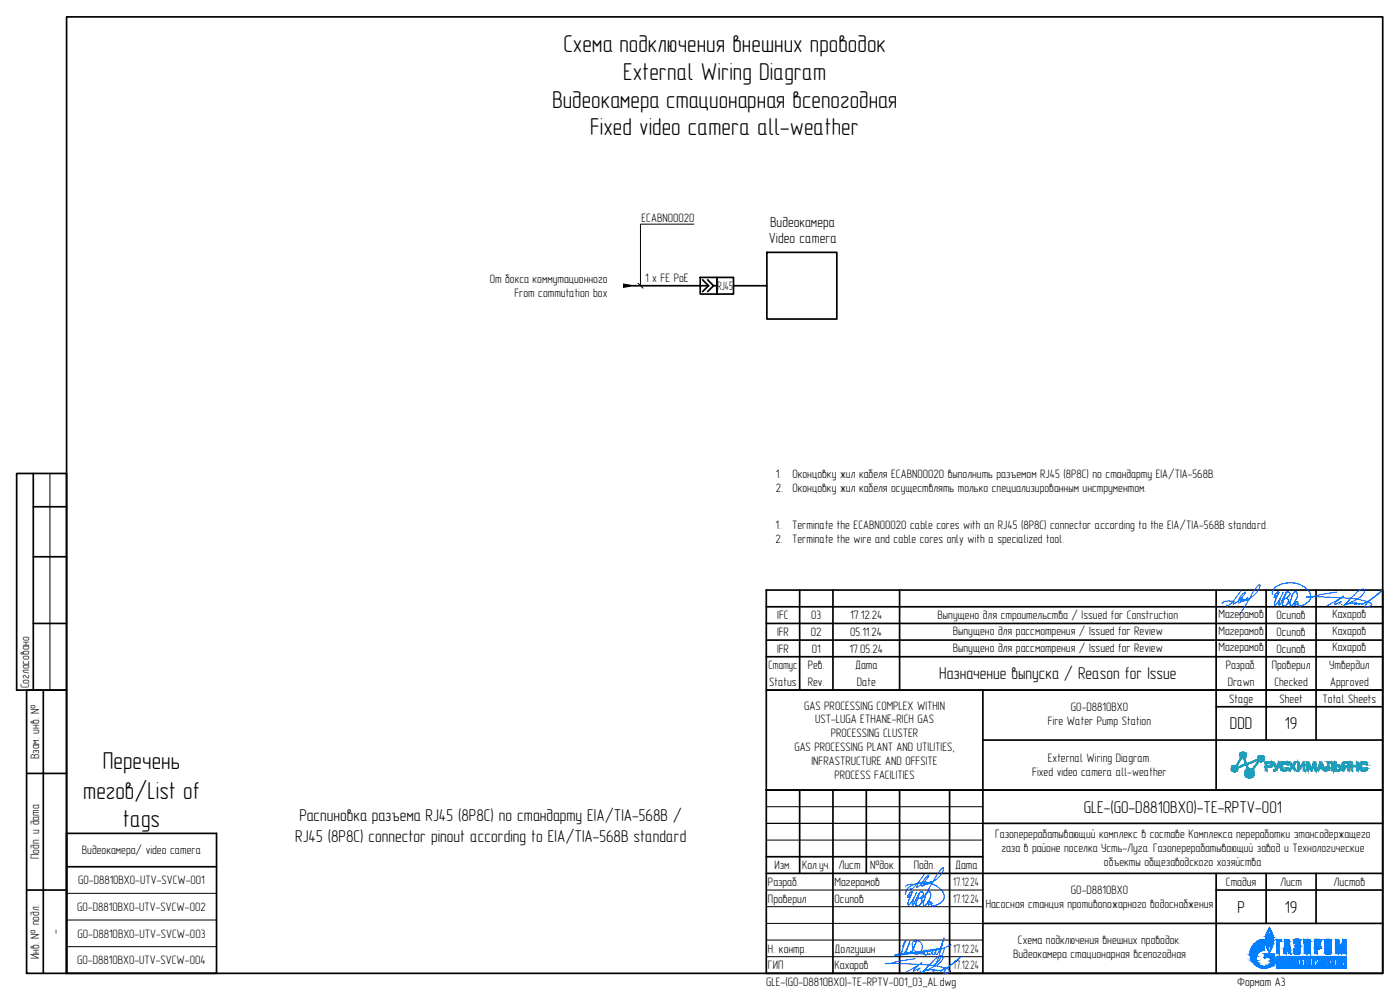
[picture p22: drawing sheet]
<svg xmlns="http://www.w3.org/2000/svg" width="420mm" height="297mm" viewBox="0 0 420 297" stroke-linecap="round" stroke-linejoin="round" font-family="sans-serif">
<defs><g id="words">
<g font-size="7.3">
<text x="169.1" y="15.6">Схема подключения внешних проводок</text>
<text x="187" y="24">External Wiring Diagram</text>
<text x="165.7" y="32.3">Видеокамера стационарная всепогодная</text>
<text x="177.2" y="40.6">Fixed video camera all-weather</text>
<text x="30.9" y="230.8">Перечень</text>
<text x="25" y="239.8">тегов/List of</text>
<text x="36.9" y="248.1">tags</text>
</g>
<g font-size="5.1">
<text x="281.9" y="203.8">Назначение выпуска / Reason for Issue</text>
<text x="369.1" y="218.8">DDD</text>
<text x="385.6" y="218.8">19</text>
<text x="325.2" y="243.8">GLE-(G0-D8810BX0)-TE-RPTV-001</text>
<text x="89.9" y="246.2">Распиновка разъема RJ45 (8P8C) по стандарту EIA/TIA-568B /</text>
<text x="88.6" y="252.5">RJ45 (8P8C) connector pinout according to EIA/TIA-568B standard</text>
<text x="371.3" y="273.8">Р</text>
<text x="385.6" y="273.8">19</text>
</g>
<g font-size="4.4">
<text x="231.2" y="68">Видеокамера</text>
<text x="230.7" y="73">Video camera</text>
</g>
<g font-size="3.7">
<text x="192.5" y="66.7">ECABN00020</text>
<text x="147" y="84.9">От бокса коммутационного</text>
<text x="154.4" y="89.1">From commutation box</text>
<text x="193.6" y="84.7">1 x FE PoE</text>
<text x="215.3" y="87">RJ45</text>
<text x="232.8" y="143.5">1.</text>
<text x="237.8" y="143.5">Оконцовку жил кабеля ECABN00020 выполнить разъемом RJ45 (8P8C) по стандарту EIA/TIA-568B.</text>
<text x="232.8" y="147.6">2.</text>
<text x="237.8" y="147.6">Оконцовку жил кабеля осуществлять только специализированным инструментом.</text>
<text x="232.7" y="158.8">1.</text>
<text x="237.7" y="158.8">Terminate the ECABN00020 cable cores with an RJ45 (8P8C) connector according to the EIA/TIA-568B standard.</text>
<text x="232.7" y="163">2.</text>
<text x="237.7" y="163">Terminate the wire and cable cores only with a specialized tool.</text>
<text x="233.3" y="185.8">IFС</text>
<text x="243.5" y="185.8">03</text>
<text x="255.1" y="185.8">17.12.24</text>
<text x="281.4" y="185.6">Выпущено для строительства / Issued for Construction</text>
<text x="365.7" y="185.4">Магерамов</text>
<text x="383.1" y="185.8">Осипов</text>
<text x="399.9" y="185.4">Кахаров</text>
<text x="233.2" y="190.8">IFR</text>
<text x="243.4" y="190.8">02</text>
<text x="255.2" y="190.8">05.11.24</text>
<text x="286" y="190.6">Выпущено для рассмотрения / Issued for Review</text>
<text x="365.7" y="190.4">Магерамов</text>
<text x="383.1" y="190.8">Осипов</text>
<text x="399.9" y="190.4">Кахаров</text>
<text x="233.2" y="195.8">IFR</text>
<text x="243.6" y="195.8">01</text>
<text x="254.9" y="195.8">17.05.24</text>
<text x="286" y="195.6">Выпущено для рассмотрения / Issued for Review</text>
<text x="365.7" y="195.5">Магерамов</text>
<text x="383.1" y="195.8">Осипов</text>
<text x="399.9" y="195.4">Кахаров</text>
<text x="230.7" y="200.8">Статус</text>
<text x="242.4" y="200.8">Рев.</text>
<text x="256.7" y="200.8">Дата</text>
<text x="367.9" y="200.8">Разраб.</text>
<text x="381.7" y="200.8">Проверил</text>
<text x="398.9" y="200.8">Утвердил</text>
<text x="8.7" y="206.6" transform="rotate(-90 8.7 206.6)">Согласовано</text>
<text x="230.9" y="205.8">Status</text>
<text x="242.4" y="205.8">Rev.</text>
<text x="257.1" y="205.8">Date</text>
<text x="368.4" y="205.8">Drawn</text>
<text x="382.5" y="205.8">Checked</text>
<text x="399.2" y="205.8">Approved</text>
<text x="241.3" y="212.9">GAS PROCESSING COMPLEX WITHIN</text>
<text x="321.4" y="213.4">G0-D8810BX0</text>
<text x="368.9" y="210.8">Stage</text>
<text x="384" y="210.8">Sheet</text>
<text x="396.9" y="210.8">Total Sheets</text>
<text x="244.6" y="217.1">UST-LUGA ETHANE-RICH GAS</text>
<text x="249.4" y="221.2">PROCESSING CLUSTER</text>
<text x="314.5" y="217.5">Fire Water Pump Station</text>
<text x="11.7" y="227.8" transform="rotate(-90 11.7 227.8)">Взам. инв. №</text>
<text x="238.4" y="225.4">GAS PROCESSING PLANT AND UTILITIES,</text>
<text x="243.5" y="229.6">INFRASTRUCTURE AND OFFSITE</text>
<text x="250.4" y="233.7">PROCESS FACILITIES</text>
<text x="309.8" y="232.9">Fixed video camera all-weather</text>
<text x="314.5" y="228.7">External Wiring Diagram.</text>
<text x="298.7" y="251.5">Газоперерабатывающий комплекс в составе Комплекса переработки этансодержащего</text>
<text x="11.7" y="257.7" transform="rotate(-90 11.7 257.7)">Подп. и дата</text>
<text x="24.6" y="256.1">Видеокамера/ video camera</text>
<text x="300.5" y="255.6">газа в районе поселка Усть-Луга. Газоперерабатывающий завод и Технологические</text>
<text x="232.4" y="260.8">Изм.</text>
<text x="240.7" y="260.8">Кол.уч.</text>
<text x="251.7" y="260.8">Лист</text>
<text x="261.1" y="260.8">№док.</text>
<text x="274.2" y="260.8">Подп.</text>
<text x="286.7" y="260.8">Дата</text>
<text x="331.3" y="259.8">объекты общезаводского хозяйства</text>
<text x="23.5" y="265.3">G0-D8810BX0-UTV-SVCW-001</text>
<text x="230.5" y="265.8">Разраб.</text>
<text x="250.5" y="265.8">Магерамов</text>
<text x="286.1" y="265.8">17.12.24</text>
<text x="321.4" y="268.4">G0-D8810BX0</text>
<text x="367.9" y="265.8">Стадия</text>
<text x="384.2" y="265.8">Лист</text>
<text x="400.2" y="265.8">Листов</text>
<text x="23.2" y="273.3">G0-D8810BX0-UTV-SVCW-002</text>
<text x="230.5" y="270.8">Проверил</text>
<text x="250.5" y="270.8">Осипов</text>
<text x="286.1" y="270.8">17.12.24</text>
<text x="295.9" y="272.5">Насосная станция противопожарного водоснабжения</text>
<text x="17.7" y="280.3" transform="rotate(-90 17.7 280.3)">-</text>
<text x="23.3" y="281.3">G0-D8810BX0-UTV-SVCW-003</text>
<text x="11.7" y="287.7" transform="rotate(-90 11.7 287.7)">Инв. № подл.</text>
<text x="230.5" y="285.8">Н. контр.</text>
<text x="250.5" y="285.8">Долгушин</text>
<text x="286.1" y="285.8">17.12.24</text>
<text x="304.1" y="287.5">Видеокамера стационарная всепогодная</text>
<text x="305.5" y="283.4">Схема подключения внешних проводок.</text>
<text x="23.2" y="289.3">G0-D8810BX0-UTV-SVCW-004</text>
<text x="230.5" y="290.8">ГИП</text>
<text x="250.5" y="290.8">Кахаров</text>
<text x="286.1" y="290.8">17.12.24</text>
<text x="230" y="295.8">GLE-(G0-D8810BX0)-TE-RPTV-001_03_AL.dwg</text>
<text x="371.3" y="295.8">Формат A3</text>
</g>
</g></defs>
<g fill="none" stroke="#000" stroke-width=".51">
<path d="M20 5.1h395v286.9h-395zM230.1 75.7h21v20h-21zM190.1 85.7h22.5M210.1 83.2h5v5h-5zM210.9 84l1.7 1.7-1.7 1.8M212.4 84l1.7 1.7-1.7 1.8M214.1 85.7h1M215.1 83.2h5v5h-5zM220.1 85.7h10M5 142.1h15v65h-15zM10 142.1v65M10 152h10"/>
<path d="M10 167.1h10M230 177h185v30.1h-185zM240 177v30.1M250 177v30.1M270 177v30.1M365 177v60.1M380 177v45M395 177v45M10 187.1h10M230 187.1h185M230 197h185M230 192.1h185"/>
<path d="M230 182.1h185M8 207.1h12v84.9h-12zM13 207.1v84.9M230 207.1h185v30h-185zM295 207.1v84.9M365 212.1h50M8 232.1h12M230 237.1h185v54.9h-185zM240 237.1v25M250 237.1v54.9M260 237.1v25M270 237.1v54.9"/>
<path d="M285 237.1v54.9M295 222h120M20 250h45v42h-45zM230 257.1h65M295 247h120M8 267h12M20 260.1h45M230 262.1h185M295 277.1h120M365 267h50M365 262.1v29.9M380 262.1v15"/>
<path d="M395 262.1v15"/>
</g>
<g fill="none" stroke="#000" stroke-width=".3">
<path d="M208.3 67.3h-16.1v18.4M191.5 85l1.5 1.5M15 142.1v65M230 252.1h65M230 247h65M230 242h65M20 268h45M20 276h45M230 277.1h65M230 272h65M230 267h65M20 284h45"/>
<path d="M230 287h65M230 282.1h65"/>
</g>
<path d="M187.1 85.2l3 .5-3 .5z" fill="#000" stroke="#000" stroke-width=".3"/>
<g fill="#007fff" stroke="#007fff" stroke-width=".3">
<path d="M399.5 289.4h.2z"/>
<path d="M388.7 288.1h.2z"/>
<path d="M402.7 288.1h.2z"/>
<path d="M385.8 288.5h.2z"/>
<path d="M388.7 289.4h.2z"/>
<path d="M388.6 281.9h1.3z"/>
<path d="M389.3 283.7h.8z"/>
<path d="M389.2 284.2h.9z"/>
<path d="M388.3 285.9h1.8z"/>
<path d="M378.8 281.9h.6z"/>
<path d="M379.4 287.4h.2z"/>
<path d="M378.8 290.4h1.2z"/>
<path d="M381 280.1l.2 .7h-.5z"/>
<path d="M380.7 285.2l.3 .7z"/>
<path d="M381.2 285.2l-.2 .7z"/>
<path d="M381 278.2l.3 .6h-.6z"/>
<path d="M380.6 285.1l.4 .8z"/>
<path d="M381.3 285v.1z"/>
<path d="M383.1 286.9l20.9 .8v-.8zM383.1 286.9l20.9 .8h-20.9z"/>
<path d="M389.1 287.7h.6zM389.1 287.7h.6z"/>
<path d="M388 287.7h.4zM388 287.7h.5z"/>
<path d="M389.2 287.7h.5zM389.2 287.7h.5z"/>
<path d="M388 287.7h.4zM388 287.7h.3z"/>
<path d="M389.3 287.7l.4 .1zM389.3 287.7l.4 .1z"/>
<path d="M386.3 287.7l.5 .1zM386.3 287.7l.5 .1z"/>
<path d="M388 287.7h.3zM388 287.7l.3 .1z"/>
<path d="M396.9 287.7h.9zM396.9 287.7l.9 .1z"/>
<path d="M401.8 287.7h.6zM401.8 287.7l.5 .1z"/>
<path d="M389.3 287.8h.4zM389.3 287.8h.4z"/>
<path d="M395.8 287.7h.5zM395.8 287.7l.4 .1z"/>
<path d="M388 287.8h.3zM388 287.8h.2z"/>
<path d="M389.4 287.8h.3zM389.4 287.8h.3z"/>
<path d="M386.4 287.8l.4 .1zM386.4 287.8l.4 .1z"/>
<path d="M388 287.8h.2zM388 287.8l.2 .1z"/>
<path d="M397 287.8l.8 .1zM397 287.8l.8 .1z"/>
<path d="M389.4 287.8l.3 .1zM389.4 287.8l.3 .1z"/>
<path d="M401.8 287.8h.5zM401.8 287.8l.4 .1z"/>
<path d="M395.8 287.8h.4zM395.8 287.8l.3 .1z"/>
<path d="M388 287.9h.2zM388 287.9h.2z"/>
<path d="M386.5 287.9h.3zM386.5 287.9h.3z"/>
<path d="M389.4 287.9h.3zM389.4 287.9h.3z"/>
<path d="M397 287.9h.8zM397 287.9l.8 .1z"/>
<path d="M388 287.9h.2zM388 287.9l.2 .1z"/>
<path d="M389.4 287.9l.3 .1zM389.4 287.9l.3 .1z"/>
<path d="M401.8 287.9h.4zM401.8 287.9l.3 .1z"/>
<path d="M386.6 287.9l.2 .1zM386.6 287.9l.2 .1z"/>
<path d="M395.8 287.9h.3zM395.8 287.9l.2 .1z"/>
<path d="M389.5 288h.2zM389.5 288h.2z"/>
<path d="M388 288h.2zM388 288h.2z"/>
<path d="M396.5 288l.2 .1zM396.5 288.1h.2z"/>
<path d="M397.1 288h.7zM397.1 288l.7 .1z"/>
<path d="M396.5 288.1h.2zM396.5 288.1h.2z"/>
<path d="M396.5 288.1h.2zM396.5 288.1h.2z"/>
<path d="M401.8 288h.3zM401.8 288l.3 .1z"/>
<path d="M386.6 288l.2 .1zM386.6 288l.2 .1z"/>
<path d="M396.5 288.1h.2zM396.5 288.1h.2z"/>
<path d="M394.3 287.7l.2 .5v-.5zM394.3 287.7l.2 .5h-.2z"/>
<path d="M392.7 287.7l.4 .5v-.5zM392.7 287.7l.4 .5h-.4z"/>
<path d="M388 288l.2 .2zM388 288l.2 .2z"/>
<path d="M386.7 288.1l.1 .1zM386.7 288.1l.1 .1z"/>
<path d="M396.4 288.1l.4 .1zM396.4 288.1l.4 .1z"/>
<path d="M395.8 288h.2zM395.8 288l.2 .2z"/>
<path d="M397.2 288.1h.6zM397.2 288.1l.5 .1z"/>
<path d="M396.4 288.2h.4zM396.4 288.2h.4z"/>
<path d="M386.7 288.2h.5zM386.7 288.2h.5z"/>
<path d="M401.8 288.1l.3 .1zM401.8 288.1l.3 .1z"/>
<path d="M397.2 288.2h.5zM397.2 288.2l.5 .1z"/>
<path d="M396.4 288.2l.4 .1zM396.4 288.2l.4 .1z"/>
<path d="M395.8 288.2l.2 .1zM395.8 288.2l.2 .1z"/>
<path d="M386.7 288.2l.5 .1zM386.7 288.2l.5 .1z"/>
<path d="M401.8 288.2l.3 .2zM401.8 288.2l.3 .2z"/>
<path d="M401.1 287.7v.7l.2-.7zM401.1 287.7v.7z"/>
<path d="M395 287.7v.7zM395 287.7h.3l-.3 .7z"/>
<path d="M397.2 288.3h.5zM397.2 288.3l.5 .1z"/>
<path d="M386.7 288.3l.5 .1zM386.7 288.3l.5 .1z"/>
<path d="M395.8 288.3l1 .1zM395.8 288.3l1 .1z"/>
<path d="M395.8 288.4l1 .1zM395.8 288.4l1 .1z"/>
<path d="M401.8 288.4l.3 .1zM401.8 288.4l.3 .1z"/>
<path d="M397.2 288.4h.5zM397.2 288.4l.5 .1z"/>
<path d="M395.8 288.5h1zM395.8 288.5h.9z"/>
<path d="M386.6 288.4l.6 .1zM386.6 288.4l.6 .1z"/>
<path d="M395.8 288.5h.9zM395.8 288.5h.9z"/>
<path d="M395.8 288.5h.9zM395.8 288.5l.9 .1z"/>
<path d="M395.8 288.6h.9zM395.8 288.6h.9z"/>
<path d="M397.1 288.5h.6zM397.1 288.5l.5 .1z"/>
<path d="M395.8 288.6h.9zM395.8 288.6h.9z"/>
<path d="M401.8 288.5l.3 .1zM401.8 288.5l.3 .1z"/>
<path d="M395.8 288.6h.9zM395.8 288.6h.8z"/>
<path d="M386.6 288.5l.6 .1zM386.6 288.5l.6 .1z"/>
<path d="M395.8 288.6h.8zM395.8 288.6h.8z"/>
<path d="M397.1 288.6h.5zM397.1 288.6l.5 .1z"/>
<path d="M386.5 288.6l.7 .1zM386.4 288.7h.8z"/>
<path d="M401.8 288.6l.4 .1zM401.8 288.6l.4 .1z"/>
<path d="M386.4 288.7h.8zM386.3 288.7h.9z"/>
<path d="M397 288.7l.6 .1zM397 288.7l.6 .1z"/>
<path d="M386.3 288.7l.9 .1zM386.3 288.7l.9 .1z"/>
<path d="M401.8 288.7l.5 .1zM401.8 288.7l.5 .1z"/>
<path d="M397.1 288.8h.5zM397.1 288.8h.5z"/>
<path d="M386.4 288.8h.8zM386.4 288.8h.8z"/>
<path d="M401.8 288.8l.6 .1zM401.8 288.8l.6 .1z"/>
<path d="M395.8 288.6l.6 .3v-.3zM395.8 288.6l.6 .3h-.6z"/>
<path d="M395.8 288.9h.8zM395.8 288.9h.8z"/>
<path d="M395.8 288.9h.8zM395.8 288.9h.8z"/>
<path d="M395.8 288.9h.9zM395.8 288.9h.9z"/>
<path d="M395.8 288.9h.9zM395.8 288.9h.9z"/>
<path d="M386.5 288.8l.7 .1zM386.5 288.8l.7 .1z"/>
<path d="M395.8 288.9h.9zM395.8 288.9h.9z"/>
<path d="M397.2 288.8h.4zM397.2 288.8l.4 .2z"/>
<path d="M395.8 288.9l.9 .1zM395.8 288.9l.9 .1z"/>
<path d="M395.8 289h.9zM395.8 289h.9z"/>
<path d="M395.8 289h1zM395.8 289h1z"/>
<path d="M386.6 288.9l.6 .1zM386.6 288.9l.6 .1z"/>
<path d="M395.8 289l1 .1zM395.8 289l1 .1z"/>
<path d="M390.3 287.7l.3 1.4 .2-1.4zM390.3 287.7l.3 1.4z"/>
<path d="M397.2 289h.4zM397.2 289l.4 .1z"/>
<path d="M386.6 289l.6 .1zM386.6 289l.6 .1z"/>
<path d="M395.8 289.1l1 .1zM395.8 289.1l1 .1z"/>
<path d="M397.2 289.1h.4zM397.2 289.1l.3 .1z"/>
<path d="M386.7 289.1l.5 .1zM386.7 289.1l.5 .1z"/>
<path d="M395.8 289.2l.2 .1zM395.8 289.2l.2 .1z"/>
<path d="M396.4 289.2l.4 .1zM396.4 289.2l.4 .1z"/>
<path d="M397.2 289.2l.3 .1zM397.2 289.2l.3 .1z"/>
<path d="M400.3 287.7l.3 1.6v-1.6zM400.3 287.7l.3 1.6h-.3z"/>
<path d="M396.4 289.3h.4zM396.4 289.3h.4z"/>
<path d="M386.7 289.2l.5 .1zM386.7 289.2l.5 .1z"/>
<path d="M399.5 287.7l.3 1.7v-1.7zM399.5 287.7l.3 1.7h-.3z"/>
<path d="M396.4 289.3h.4zM396.4 289.3l.3 .1z"/>
<path d="M395.8 289.3l.2 .1zM395.8 289.3l.2 .1z"/>
<path d="M399.5 289.4h.3zM399.5 289.4h.3z"/>
<path d="M396.4 289.4h.3zM396.4 289.4h.3z"/>
<path d="M399.5 289.4h.3zM399.5 289.4h.3z"/>
<path d="M397.2 289.3l.3 .1zM397.2 289.3l.3 .1z"/>
<path d="M396.5 289.4h.2zM396.5 289.4h.2z"/>
<path d="M399.5 289.4h.3zM399.5 289.4h.2z"/>
<path d="M389.5 288l.2 1.4v-1.4zM389.5 288l.2 1.4h-.2z"/>
<path d="M387.6 288.2l.6 1.2v-1.2zM387.6 288.2l.6 1.2h-.6z"/>
<path d="M396.5 289.4h.2zM396.5 289.4h.2z"/>
<path d="M386.7 289.3l.5 .1zM386.7 289.3l.5 .1z"/>
<path d="M396.5 289.4h.2zM396.5 289.4h.2z"/>
<path d="M389.5 289.4l.2 .1zM389.5 289.4l.2 .1z"/>
<path d="M387.6 289.4l.6 .1zM387.6 289.4l.6 .1z"/>
<path d="M395.8 289.4l.2 .1zM395.8 289.4l.2 .1z"/>
<path d="M397.2 289.4h.3zM397.2 289.4l.2 .1z"/>
<path d="M389.5 289.5h.2zM389.5 289.5h.2z"/>
<path d="M387.6 289.5h.6zM387.6 289.5h.6z"/>
<path d="M386.6 289.4l.6 .1zM386.6 289.4l.6 .1z"/>
<path d="M395.8 289.5l.3 .1zM395.8 289.5l.3 .1z"/>
<path d="M389.4 289.5l.3 .1zM389.4 289.5l.3 .1z"/>
<path d="M387.6 289.5l.6 .1zM387.6 289.5l.6 .1z"/>
<path d="M397.2 289.5h.2zM397.2 289.5l.2 .1z"/>
<path d="M386.6 289.5l.6 .1zM386.6 289.5l.6 .1z"/>
<path d="M389.4 289.6h.3zM389.4 289.6h.3z"/>
<path d="M387.6 289.6h.6zM387.6 289.6h.6z"/>
<path d="M389.4 289.6l.3 .1zM389.4 289.6l.3 .1z"/>
<path d="M387.6 289.6l.7 .1zM387.6 289.6l.7 .1z"/>
<path d="M395.8 289.6l.3 .1zM395.8 289.6l.3 .1z"/>
<path d="M397.1 289.6h.3zM397 289.7h.4z"/>
<path d="M386.5 289.6l.7 .1zM386.5 289.6l.7 .1z"/>
<path d="M389.4 289.7h.3zM389.3 289.7h.4z"/>
<path d="M387.6 289.7h.7zM387.6 289.7h.7z"/>
<path d="M389.3 289.7h.4zM389.3 289.7h.4z"/>
<path d="M387.6 289.7h.8zM387.6 289.7h.8z"/>
<path d="M389.3 289.7h.4zM389.2 289.7h.5z"/>
<path d="M387.6 289.7h.8zM387.6 289.7h.8z"/>
<path d="M403.4 287.7l.6 2v-2zM403.4 287.7l.6 2h-.6z"/>
<path d="M402.8 289.1l.1 .6zM402.8 289.1l.1 .6h-.4z"/>
<path d="M401.8 288.9l.2 .8 .4-.8zM401.8 288.9l.2 .8h-.2z"/>
<path d="M401.3 289.1v.6zM401.3 289.1v.6h-.2z"/>
<path d="M400.4 289.3l.2 .4v-.4zM400.4 289.3l.2 .4h-.2z"/>
<path d="M398.3 287.7l.7 2v-2zM398.3 287.7l.7 2h-.2z"/>
<path d="M397.8 289.4l.6 .3-.1-.3zM397.8 289.4l.6 .3h-.6z"/>
<path d="M397 289.7h.4zM396.9 289.7h.5z"/>
<path d="M395.8 289.7h.4zM395.8 289.7h.4z"/>
<path d="M395.2 289.1l.1 .6zM395.2 289.1l.1 .6h-.3z"/>
<path d="M393.9 288.2l.6 1.5v-1.5zM393.9 288.2l.6 1.5h-.6z"/>
<path d="M392.7 288.2l.7 1.5v-1.5zM392.7 288.2l.7 1.5h-.3z"/>
<path d="M392.2 289.4l.5 .3-.1-.3zM392.2 289.4l.5 .3h-.6z"/>
<path d="M391.5 287.7l.2 2 .4-2zM391.5 287.7l.2 2h-.2z"/>
<path d="M390.9 288.6v1.1zM390.9 288.6v1.1h-.2z"/>
<path d="M390.2 288.6l.3 1.1zM390.2 288.6l.3 1.1h-.3z"/>
<path d="M389.2 289.7h.5zM389.1 289.7h.6z"/>
<path d="M387.6 289.7h.9zM387.6 289.7h.9z"/>
<path d="M386.4 289.7h.8zM386.3 289.7h.9z"/>
<path d="M384.7 287.7l.7 2v-2zM384.7 287.7l.7 2h-.3z"/>
<path d="M384.2 289.4l.5 .3v-.3zM384.2 289.4l.5 .3h-.6z"/>
<path d="M383.1 287.7l.6 2 .5-2zM383.1 287.7l.6 2h-.6z"/>
<path d="M400.4 289.7l3.6 .5v-.5zM400.4 289.7l3.6 .5h-3.6z"/>
<path d="M383.1 289.7l16.8 .5v-.5zM383.1 289.7l16.8 .5h-16.8z"/>
<path d="M383.1 290.2l20.9 .4v-.4zM383.1 290.2l20.9 .4h-20.9z"/>
<path d="M385.8 288l.2 .1zM385.8 288l.2 .1z"/>
<path d="M385.8 288.1h.3zM385.8 288.1h.3z"/>
<path d="M388.7 288.1h.2zM388.7 288.1h.2z"/>
<path d="M388.7 288.1h.2zM388.7 288.1h.2z"/>
<path d="M402.7 288.1l.2 .1zM402.7 288.1l.2 .1z"/>
<path d="M385.8 288.1l.3 .1zM385.8 288.1l.3 .1z"/>
<path d="M388.7 288.1l.3 .1zM388.7 288.1l.3 .1z"/>
<path d="M388.7 288.2h.3zM388.7 288.2h.3z"/>
<path d="M402.7 288.2h.2zM402.7 288.2h.2z"/>
<path d="M385.8 288.2h.3zM385.8 288.2h.3z"/>
<path d="M388.6 288.2h.4zM388.6 288.2h.4z"/>
<path d="M402.6 288.2l.3 .1zM402.6 288.2l.3 .1z"/>
<path d="M388.6 288.2l.4 .1zM388.6 288.2l.4 .1z"/>
<path d="M385.8 288.2l.3 .1zM385.8 288.2l.3 .1z"/>
<path d="M402.6 288.3h.3zM402.6 288.3h.3z"/>
<path d="M385.8 288.3h.3zM385.8 288.3h.3z"/>
<path d="M402.6 288.3h.3zM402.6 288.3h.3z"/>
<path d="M385.8 288.3h.3zM385.8 288.3l.3 .1z"/>
<path d="M402.6 288.3l.3 .1zM402.6 288.3l.3 .1z"/>
<path d="M385.8 288.4h.3zM385.8 288.4h.3z"/>
<path d="M402.6 288.4h.3zM402.6 288.4h.3z"/>
<path d="M385.8 288.4h.3zM385.8 288.4l.3 .1z"/>
<path d="M402.6 288.4l.3 .1zM402.6 288.4l.3 .1z"/>
<path d="M385.8 288.5h.3zM385.8 288.5h.2z"/>
<path d="M402.6 288.5h.3zM402.6 288.5h.3z"/>
<path d="M402.7 288.5l.2 .1zM402.7 288.5l.2 .1z"/>
<path d="M402.7 288.6h.2zM402.7 288.6h.2z"/>
<path d="M385.8 288.9h.2zM385.8 288.9h.2z"/>
<path d="M385.8 288.9l.3 .1zM385.8 288.9l.3 .1z"/>
<path d="M385.8 289h.3zM385.8 289h.3z"/>
<path d="M398.1 288.3l.2 .7zM398.1 288.3l.2 .7h-.4z"/>
<path d="M392.4 288.3l.2 .7zM392.4 288.3l.2 .7h-.4z"/>
<path d="M384.4 288.3l.2 .7zM384.4 288.3l.2 .7h-.3z"/>
<path d="M385.8 289l.3 .1zM385.8 289l.3 .1z"/>
<path d="M385.8 289.1h.3zM385.8 289.1h.3z"/>
<path d="M385.8 289.1l.3 .1zM385.8 289.1l.3 .1z"/>
<path d="M388.6 288.3l.4 .9v-.9zM388.6 288.3l.4 .9h-.4z"/>
<path d="M388.6 289.2h.4zM388.6 289.2h.4z"/>
<path d="M385.8 289.2h.3zM385.8 289.2h.3z"/>
<path d="M388.6 289.2l.4 .1zM388.6 289.2l.4 .1z"/>
<path d="M388.6 289.3h.4zM388.6 289.3h.4z"/>
<path d="M385.8 289.2h.3zM385.8 289.2l.3 .1z"/>
<path d="M388.7 289.3h.3zM388.7 289.3h.2z"/>
<path d="M388.7 289.3h.2zM388.7 289.3h.2z"/>
<path d="M385.8 289.3h.3zM385.8 289.3h.3z"/>
<path d="M388.7 289.3h.2zM388.7 289.3l.2 .1z"/>
<path d="M385.8 289.3h.3zM385.8 289.3l.2 .1z"/>
<path d="M385.8 289.4h.2zM385.8 289.4h.2z"/>
<path d="M398 281.9h1.2zM397.9 281.9h1.3z"/>
<path d="M397.9 281.9h1.4zM397.8 281.9h1.5z"/>
<path d="M397.8 281.9h1.6zM397.8 281.9h1.6z"/>
<path d="M397.8 281.9l1.7 .1zM397.8 281.9l1.7 .1z"/>
<path d="M397.7 282l1.8 .1zM397.7 282l1.8 .1z"/>
<path d="M397.6 282.1h1.9zM397.6 282.1h1.9z"/>
<path d="M397.6 282.1l2 .1zM397.6 282.1l2 .1z"/>
<path d="M397.6 282.2l2 .1zM397.6 282.2l2 .1z"/>
<path d="M397.6 282.3l2 .1zM397.6 282.3l2 .1z"/>
<path d="M398.6 282.4h1zM398.6 282.4h1z"/>
<path d="M397.6 282.4h.9zM397.6 282.4h1z"/>
<path d="M398.6 282.4h1zM398.6 282.4h1z"/>
<path d="M397.6 282.4h.9zM397.6 282.4h.9z"/>
<path d="M398.7 282.4h.9zM398.7 282.4h.9z"/>
<path d="M397.6 282.4h.9zM397.6 282.4h.9z"/>
<path d="M398.7 282.4l.9 .1zM398.7 282.4l.9 .1z"/>
<path d="M397.6 282.4h.9zM397.6 282.4l.8 .1z"/>
<path d="M398.7 282.5h.9zM398.7 282.5h.9z"/>
<path d="M397.6 282.5h.8zM397.6 282.5h.8z"/>
<path d="M398.7 282.5h.9zM398.7 282.5h.9z"/>
<path d="M397.6 282.5h.8zM397.6 282.5h.8z"/>
<path d="M398.7 282.5h.9zM398.7 282.5h.9z"/>
<path d="M397.6 282.5h.8zM397.6 282.5h.8z"/>
<path d="M398.7 282.5l.9 .1zM398.7 282.5l.9 .1z"/>
<path d="M397.6 282.5h.8zM397.6 282.5l.8 .1z"/>
<path d="M398.7 282.6l.9 2.8v-2.8zM398.7 282.6l.9 2.8h-.9z"/>
<path d="M397.6 282.6l.8 2.8v-2.8zM397.6 282.6l.8 2.8h-.8z"/>
<path d="M398.7 285.4l.9 .1zM398.7 285.4l.9 .1z"/>
<path d="M397.6 285.4l.8 .1zM397.6 285.4l.8 .1z"/>
<path d="M398.7 285.5h.9zM398.7 285.5h.9z"/>
<path d="M397.6 285.5h.8zM397.6 285.5h.8z"/>
<path d="M398.7 285.5h.9zM398.7 285.5h.9z"/>
<path d="M397.6 285.5h.8zM397.6 285.5h.8z"/>
<path d="M398.7 285.5h.9zM398.7 285.5h.9z"/>
<path d="M397.6 285.5h.8zM397.6 285.5h.8z"/>
<path d="M398.7 285.5l.9 .1zM398.7 285.5l.9 .1z"/>
<path d="M397.6 285.5l.9 .1zM397.6 285.5l.9 .1z"/>
<path d="M398.7 285.6h.9zM398.7 285.6h.9z"/>
<path d="M397.6 285.6h.9zM397.6 285.6h.9z"/>
<path d="M398.7 285.6h.9zM398.6 285.6h1z"/>
<path d="M397.6 285.6h.9zM397.6 285.6h.9z"/>
<path d="M398.6 285.6h1zM398.6 285.6h1z"/>
<path d="M397.6 285.6h1zM397.6 285.6h1z"/>
<path d="M397.6 285.6l2 .2zM397.6 285.6l2 .2z"/>
<path d="M397.6 285.8h2zM397.6 285.8h2z"/>
<path d="M397.6 285.8h2zM397.6 285.8l1.9 .1z"/>
<path d="M397.6 285.9h1.9zM397.6 285.9l1.9 .1z"/>
<path d="M397.6 286h1.9zM397.6 286h1.9z"/>
<path d="M397.7 286h1.8zM397.7 286l1.7 .1z"/>
<path d="M397.7 286.1h1.7zM397.7 286.1h1.7z"/>
<path d="M397.8 286.1h1.6zM397.8 286.1l1.5 .1z"/>
<path d="M397.9 286.2h1.4zM397.9 286.2h1.3z"/>
<path d="M397.9 286.2h1.3zM397.9 286.2h1.2z"/>
<path d="M383.1 281.9l1.5 .5v-.5zM383.1 281.9l1.5 .5h-1.5z"/>
<path d="M383.1 282.4l.8 3.8v-3.8zM383.1 282.4l.8 3.8h-.8z"/>
<path d="M385.7 281.9l1.3 .5-.1-.5zM385.7 281.9l1.3 .5h-1.4z"/>
<path d="M386.3 282.4l.9 2.2-.2-2.2zM386.3 282.4l.9 2.2h-.7z"/>
<path d="M385.6 282.4l.5 2.2 .2-2.2zM385.6 282.4l.5 2.2h-.7z"/>
<path d="M385.4 284.6l1.9 .4-.1-.4zM385.4 284.6l1.9 .4h-2z"/>
<path d="M386.5 285l.9 1.2-.1-1.2zM386.5 285l.9 1.2h-.8z"/>
<path d="M385.3 285l.7 1.2 .1-1.2zM385.3 285l.7 1.2h-.8z"/>
<path d="M388.7 281.9h1.1zM388.7 281.9h1.1z"/>
<path d="M388.7 281.9h1.1zM388.6 281.9h1.2z"/>
<path d="M388.6 281.9h1.3zM388.6 281.9h1.3zM388.6 281.9h1.3z"/>
<path d="M388.6 281.9h1.4zM388.5 281.9h1.5z"/>
<path d="M388.5 281.9h1.5zM388.5 281.9h1.5z"/>
<path d="M388.5 281.9h1.5zM388.5 281.9h1.5z"/>
<path d="M388.5 281.9l1.5 .1zM388.5 281.9l1.5 .1z"/>
<path d="M388.4 282h1.7zM388.4 282h1.7z"/>
<path d="M388.4 282l1.7 .1zM388.4 282l1.7 .1z"/>
<path d="M388.4 282.1h1.7zM388.4 282.1h1.7z"/>
<path d="M388.3 282.1h1.8zM388.3 282.1h1.8z"/>
<path d="M388.3 282.1h1.8zM388.3 282.1h1.8z"/>
<path d="M388.3 282.1l1.9 .1zM388.3 282.1l1.9 .1z"/>
<path d="M388.3 282.2h1.9zM388.3 282.2h1.9z"/>
<path d="M388.3 282.2l1.9 .1zM388.3 282.2l1.9 .1z"/>
<path d="M388.3 282.3l1.9 .1zM388.3 282.3l1.9 .1z"/>
<path d="M389.2 282.4h1zM389.2 282.4h1z"/>
<path d="M388.3 282.4h.9zM388.3 282.4h.9z"/>
<path d="M389.3 282.4h.9zM389.3 282.4h.9z"/>
<path d="M388.3 282.4h.9zM388.3 282.4h.8z"/>
<path d="M389.3 282.4h.9zM389.3 282.4h.9z"/>
<path d="M388.3 282.4h.8zM388.3 282.4h.8z"/>
<path d="M389.3 282.4l.9 .1zM389.3 282.4l.9 .1z"/>
<path d="M388.3 282.4h.8zM388.3 282.4l.8 .1z"/>
<path d="M389.3 282.5h.9zM389.3 282.5h.9z"/>
<path d="M388.3 282.5h.8zM388.3 282.5h.8z"/>
<path d="M389.3 282.5h.9zM389.3 282.5h.9z"/>
<path d="M388.3 282.5h.8zM388.3 282.5h.7z"/>
<path d="M389.4 282.5h.8zM389.4 282.5h.8z"/>
<path d="M388.3 282.5h.7zM388.3 282.5h.7z"/>
<path d="M389.4 282.5l.8 .1zM389.4 282.5l.8 .1z"/>
<path d="M388.3 282.5l.7 .1zM388.3 282.5l.7 .1z"/>
<path d="M388.3 282.6l.7 .6v-.6zM388.3 282.6l.7 .6h-.7z"/>
<path d="M389.4 282.6l.8 .9v-.9zM389.4 282.6l.8 .9h-.8z"/>
<path d="M389.4 283.5l.8 .1zM389.4 283.5l.8 .1z"/>
<path d="M389.4 283.6h.8zM389.4 283.6h.8z"/>
<path d="M389.4 283.6h.8zM389.4 283.6h.8z"/>
<path d="M389.4 283.6h.8zM389.4 283.6h.8z"/>
<path d="M389.4 283.6h.8zM389.4 283.6l.7 .1zM389.3 283.7h.8zM389.3 283.7h.8z"/>
<path d="M389.3 283.7h.8zM389.3 283.7h.8z"/>
<path d="M389.3 283.7h.8zM389.3 283.7h.8z"/>
<path d="M389.3 283.7h.8zM389.3 283.7h.8zM389.2 283.7h.9z"/>
<path d="M389.2 283.7h.9zM389.2 283.7h.9z"/>
<path d="M388.7 283.7h1.4zM388.7 283.7h1.4z"/>
<path d="M388.7 283.7h1.4zM388.7 283.7l1.4 .1z"/>
<path d="M388.7 283.8h1.4zM388.7 283.8l1.3 .1z"/>
<path d="M388.7 283.9h1.3zM388.7 283.9h1.3z"/>
<path d="M388.7 283.9h1.3zM388.7 283.9h1.2z"/>
<path d="M388.7 283.9h1.2zM388.7 283.9h1.1z"/>
<path d="M388.7 283.9h1.1zM388.7 283.9l1 .1z"/>
<path d="M388.7 284h1.1zM388.7 284h1.1z"/>
<path d="M388.7 284h1.2zM388.7 284h1.2z"/>
<path d="M388.7 284h1.3zM388.7 284h1.3z"/>
<path d="M388.7 284h1.3zM388.7 284h1.3z"/>
<path d="M388.7 284l1.4 .1zM388.7 284l1.4 .1z"/>
<path d="M388.7 284.1l1.4 .1zM388.7 284.1l1.4 .1zM388.7 284.2h1.4zM388.7 284.2h1.4z"/>
<path d="M389.2 284.2h.9zM389.2 284.2h.9zM389.2 284.2h.9z"/>
<path d="M389.3 284.2h.8zM389.3 284.2h.8z"/>
<path d="M389.3 284.2h.8zM389.3 284.2h.8z"/>
<path d="M389.3 284.2h.8zM389.3 284.2h.8zM389.3 284.2h.8zM389.3 284.2h.8z"/>
<path d="M389.3 284.2l.8 .1zM389.3 284.2l.8 .1z"/>
<path d="M389.4 284.3h.8zM389.4 284.3h.8z"/>
<path d="M389.4 284.3h.8zM389.4 284.3h.8z"/>
<path d="M389.4 284.3h.8zM389.4 284.3h.8z"/>
<path d="M389.4 284.3h.8zM389.4 284.3h.8z"/>
<path d="M389.4 284.3l.8 .1zM389.4 284.3l.8 .1z"/>
<path d="M389.4 284.4l.8 1.1v-1.1zM389.4 284.4l.8 1.1h-.8z"/>
<path d="M388.3 284.7l.7 .8v-.8zM388.3 284.7l.7 .8h-.7z"/>
<path d="M389.4 285.5h.8zM389.4 285.5h.8z"/>
<path d="M388.3 285.5h.7zM388.3 285.5h.7z"/>
<path d="M389.4 285.5h.8zM389.4 285.5h.8z"/>
<path d="M388.3 285.5h.7zM388.3 285.5h.7z"/>
<path d="M389.4 285.5l.8 .1zM389.4 285.5l.8 .1z"/>
<path d="M388.3 285.5l.8 .1zM388.3 285.5l.8 .1z"/>
<path d="M389.3 285.6h.9zM389.3 285.6h.9z"/>
<path d="M388.3 285.6h.8zM388.3 285.6h.8z"/>
<path d="M389.3 285.6h.9zM389.3 285.6h.9z"/>
<path d="M388.3 285.6h.8zM388.3 285.6h.8z"/>
<path d="M389.3 285.6h.9zM389.3 285.6h.9z"/>
<path d="M388.3 285.6h.8zM388.3 285.6h.8z"/>
<path d="M389.3 285.6h.9zM389.3 285.6h.9z"/>
<path d="M388.3 285.6h.9zM388.3 285.6h.9z"/>
<path d="M389.3 285.6h.9zM389.2 285.6h1z"/>
<path d="M388.3 285.6h.9zM388.3 285.6h.9z"/>
<path d="M388.3 285.6l1.9 .2zM388.3 285.6l1.9 .2z"/>
<path d="M388.3 285.8h1.9zM388.3 285.8h1.9z"/>
<path d="M388.3 285.8h1.9zM388.3 285.8h1.9z"/>
<path d="M388.3 285.8h1.9zM388.3 285.8l1.8 .1zM388.3 285.9h1.8z"/>
<path d="M388.3 285.9h1.8zM388.3 285.9l1.8 .1z"/>
<path d="M388.3 286h1.8zM388.3 286h1.8z"/>
<path d="M388.4 286h1.7zM388.4 286h1.7z"/>
<path d="M388.4 286h1.7zM388.4 286l1.6 .1z"/>
<path d="M388.4 286.1h1.6zM388.4 286.1h1.6z"/>
<path d="M388.5 286.1h1.5zM388.5 286.1h1.5z"/>
<path d="M388.5 286.1h1.5zM388.5 286.1h1.5z"/>
<path d="M388.5 286.1h1.5zM388.5 286.1l1.4 .1z"/>
<path d="M388.6 286.2h1.3zM388.6 286.2h1.3z"/>
<path d="M388.6 286.2h1.3zM388.6 286.2h1.2z"/>
<path d="M388.6 286.2h1.2zM388.6 286.2h1.2z"/>
<path d="M388.6 286.2h1.2zM388.6 286.2h1.1z"/>
<path d="M391.4 281.9l1.9 .5v-.5zM391.4 281.9l1.9 .5h-1.9z"/>
<path d="M392.5 282.4l.8 3.8v-3.8zM392.5 282.4l.8 3.8h-.8z"/>
<path d="M391.4 282.4l.8 3.8v-3.8zM391.4 282.4l.8 3.8h-.8z"/>
<path d="M402.9 281.9l1.1 1.8v-1.8zM402.9 281.9l1.1 1.8h-1.4z"/>
<path d="M400.8 281.9l1.4 1.8-.4-1.8zM400.8 281.9l1.4 1.8h-1.4z"/>
<path d="M402.6 283.7l.3 1 .3-1zM402.6 283.7l.3 1h-.5z"/>
<path d="M401.6 283.7l.8 1-.2-1zM401.6 283.7l.8 1h-.6z"/>
<path d="M400.8 283.7l.8 1v-1zM400.8 283.7l.8 1h-.8z"/>
<path d="M403.2 283.7l.8 2.5v-2.5zM403.2 283.7l.8 2.5h-.8z"/>
<path d="M401.8 284.7l.9 1.5 .2-1.5zM401.8 284.7l.9 1.5h-.6z"/>
<path d="M400.8 284.7l.8 1.5v-1.5zM400.8 284.7l.8 1.5h-.8z"/>
<path d="M394.5 281.9h1.5zM394.5 281.9h1.5z"/>
<path d="M394.5 281.9h1.6zM394.5 281.9h1.6z"/>
<path d="M394.5 281.9h1.7zM394.5 281.9h1.7z"/>
<path d="M394.5 281.9h1.7zM394.5 281.9h1.7z"/>
<path d="M394.5 281.9l1.8 .1zM394.5 281.9l1.8 .1z"/>
<path d="M394.5 282l1.8 .1zM394.5 282l1.8 .1z"/>
<path d="M394.5 282.1h1.9zM394.5 282.1h1.9z"/>
<path d="M394.5 282.1l1.9 .1zM394.5 282.1l1.9 .1z"/>
<path d="M394.5 282.2l1.9 .1zM394.5 282.2l1.9 .1z"/>
<path d="M394.5 282.3l1.9 .1zM394.5 282.3l1.9 .1z"/>
<path d="M395.5 282.4h.9zM395.5 282.4h.9z"/>
<path d="M394.5 282.4h.9zM394.5 282.4h.9z"/>
<path d="M395.5 282.4h.9zM395.5 282.4h.9z"/>
<path d="M394.5 282.4h.9zM394.5 282.4h.9z"/>
<path d="M395.5 282.4h.9zM395.5 282.4h.9z"/>
<path d="M394.5 282.4h.8zM394.5 282.4h.9z"/>
<path d="M395.5 282.4l.9 .1zM395.5 282.4l.9 .1z"/>
<path d="M394.5 282.4h.8zM394.5 282.4l.8 .1z"/>
<path d="M395.6 282.5h.8zM395.6 282.5h.8z"/>
<path d="M394.5 282.5h.8zM394.5 282.5h.8z"/>
<path d="M395.6 282.5h.8zM395.6 282.5h.8z"/>
<path d="M394.5 282.5h.8zM394.5 282.5h.8z"/>
<path d="M395.6 282.5h.8zM395.6 282.5h.8z"/>
<path d="M394.5 282.5h.8zM394.5 282.5h.8z"/>
<path d="M395.6 282.5l.8 .1zM395.6 282.5l.8 .1z"/>
<path d="M394.5 282.5l.8 .1zM394.5 282.5l.8 .1z"/>
<path d="M395.6 282.6l.8 1.5v-1.5zM395.6 282.6l.8 1.5h-.8z"/>
<path d="M394.5 282.6l.8 1.5v-1.5zM394.5 282.6l.8 1.5h-.8z"/>
<path d="M395.6 284.1h.8zM395.6 284.1h.8z"/>
<path d="M394.5 284.1h.8zM394.5 284.1h.8z"/>
<path d="M395.6 284.1h.8zM395.6 284.1h.8z"/>
<path d="M394.5 284.1h.8zM394.5 284.1h.8z"/>
<path d="M395.6 284.1h.8zM395.6 284.1h.8z"/>
<path d="M394.5 284.1h.8zM394.5 284.1h.8z"/>
<path d="M395.6 284.1l.8 .1zM395.6 284.1l.8 .1z"/>
<path d="M394.5 284.1l.8 .1zM394.5 284.1l.8 .1z"/>
<path d="M395.6 284.2h.8zM395.6 284.2h.8z"/>
<path d="M394.5 284.2h.8zM394.5 284.2h.8z"/>
<path d="M395.5 284.2h.9zM395.5 284.2h.9z"/>
<path d="M394.5 284.2h.9zM394.5 284.2h.9z"/>
<path d="M395.5 284.2h.9zM395.5 284.2h.9z"/>
<path d="M394.5 284.2h.9zM394.5 284.2h.9z"/>
<path d="M395.5 284.2h.9zM395.5 284.2h.9zM395.5 284.2h.9zM395.5 284.2h.9z"/>
<path d="M394.5 284.2h.9zM394.5 284.2h.9z"/>
<path d="M394.5 284.2l1.9 .1zM394.5 284.2l1.9 .1z"/>
<path d="M394.5 284.3h1.9zM394.5 284.3l1.9 .1z"/>
<path d="M394.5 284.4h1.9zM394.5 284.4h1.8z"/>
<path d="M394.5 284.4h1.8zM394.5 284.4l1.8 .1z"/>
<path d="M394.5 284.5h1.8zM394.5 284.5l1.7 .1z"/>
<path d="M394.5 284.6h1.7zM394.5 284.6h1.7z"/>
<path d="M394.5 284.6h1.7zM394.5 284.6h1.6z"/>
<path d="M394.5 284.6h1.6zM394.5 284.6l1.5 .1z"/>
<path d="M394.5 284.7h1.4zM394.5 284.7h1.5z"/>
<path d="M394.5 284.7l.8 1.5v-1.5zM394.5 284.7l.8 1.5h-.8z"/>
<path d="M378.8 281.9l.6 .2zM378.3 282.1h1.1z"/>
<path d="M378.3 282.1l1.1 .2v-.2zM377.7 282.3l.6-.2 1.1 .2z"/>
<path d="M377.7 282.3l1.7 .2v-.2zM377.2 282.5l.5-.2 1.7 .2z"/>
<path d="M377.2 282.5l2.2 .4v-.4zM376.7 282.9l.5-.4 2.2 .4z"/>
<path d="M376.7 282.9l2.7 .4v-.4zM376.3 283.3l.4-.4 2.7 .4z"/>
<path d="M376.3 283.3l3.1 .4v-.4zM376.3 283.3l3.1 .4h-3.5z"/>
<path d="M375.9 283.7l3.5 .5v-.5zM375.9 283.7l3.5 .5h-3.8z"/>
<path d="M375.6 284.2l3.8 .6v-.6zM375.6 284.2l3.8 .6h-4z"/>
<path d="M375.4 284.8l4 .3v-.3zM375.4 284.8l4 .3h-4.1z"/>
<path d="M375.3 285.1h4.1zM375.3 285.1l3.7 .1z"/>
<path d="M375.3 285.2h3.7zM375.3 285.2l3.2 .1z"/>
<path d="M375.2 285.3h3.3zM375.2 285.3l3.3 .1z"/>
<path d="M375.2 285.4l2.9 .1 .4-.1zM375.2 285.4l2.9 .1h-2.9z"/>
<path d="M375.2 285.5l2.6 .3 .3-.3zM375.2 285.5l2.6 .3h-2.6z"/>
<path d="M375.2 285.8h2.6zM375.2 285.8l2.5 .1z"/>
<path d="M375.2 285.9l2.3 .2 .2-.2zM375.2 285.9l2.3 .2h-2.3z"/>
<path d="M375.2 286.1l2.1 .4 .2-.4zM375.2 286.1l2.1 .4h-2.1zM375.2 286.5h2.1zM375.2 286.5h2.1z"/>
<path d="M375.2 286.5l1.9 .4 .2-.4zM375.2 286.5l1.9 .4h-1.9z"/>
<path d="M375.2 286.9h1.9zM375.2 286.9l1.9 .2z"/>
<path d="M379.4 286.2l3.2 1v-1zM379.4 286.2l3.2 1h-3.2z"/>
<path d="M379.4 287.2h.9zM379.4 287.2h.7z"/>
<path d="M380.3 287.2h2.3zM380.3 287.2h2.3z"/>
<path d="M379.4 287.2h.7zM379.4 287.2l.4 .1z"/>
<path d="M380.5 287.2l2.1 .1zM380.5 287.2l2.1 .1z"/>
<path d="M375.2 287.1l1.8 .3 .1-.3zM375.2 287.1l1.8 .3h-1.7z"/>
<path d="M379.4 287.3h.4zM379.4 287.3l.2 .1z"/>
<path d="M380.8 287.3l1.8 .1zM380.8 287.3l1.8 .1z"/>
<path d="M379.4 287.4h.2zM379.4 287.4h.2z"/>
<path d="M381 287.4l1.6 .2v-.2zM381 287.4l1.6 .2z"/>
<path d="M375.3 287.4l1.7 .3v-.3zM375.3 287.4l1.7 .3h-1.6z"/>
<path d="M381.2 287.6l1.4 .1v-.1zM381.2 287.6l1.4 .1h-1.3z"/>
<path d="M375.4 287.7l1.6 .1v-.1zM375.4 287.7l1.6 .1h-1.5z"/>
<path d="M381.3 287.7l1.3 .3v-.3zM381.3 287.7l1.3 .3h-1.2z"/>
<path d="M375.5 287.8l1.6 .4-.1-.4zM375.5 287.8l1.6 .4h-1.5z"/>
<path d="M381.4 288l1.2 .2v-.2zM381.4 288l1.2 .2h-1.1z"/>
<path d="M375.6 288.2l1.5 .1zM375.6 288.2l1.5 .1z"/>
<path d="M381.5 288.2l1.1 .2v-.2zM381.5 288.2l1.1 .2h-1.1z"/>
<path d="M381.5 288.4l1.1 .3v-.3zM381.5 288.4l1.1 .3h-1.1z"/>
<path d="M375.7 288.3l1.6 .4-.2-.4zM375.7 288.3l1.6 .4h-1.4z"/>
<path d="M375.9 288.7h1.4zM375.9 288.7h1.4z"/>
<path d="M381.5 288.7l1.1 .2v-.2zM381.5 288.7l1.1 .2h-1.2z"/>
<path d="M375.9 288.7l1.6 .4-.2-.4zM375.9 288.7l1.6 .4h-1.3z"/>
<path d="M381.4 288.9l1.2 .2v-.2zM381.4 288.9l1.2 .2h-1.3z"/>
<path d="M376.2 289.1h1.4zM376.2 289.1h1.4z"/>
<path d="M381.3 289.1h1.3zM381.3 289.1l1.1 .1h-1.3z"/>
<path d="M376.3 289.1l1.6 .3-.3-.3zM376.3 289.1l1.6 .3h-1.3z"/>
<path d="M381.1 289.2l1.1 .3 .2-.3zM380.8 289.5l.3-.3 1.1 .3z"/>
<path d="M380.8 289.5h1.4zM380.8 289.5h1.3z"/>
<path d="M376.6 289.4l1.5 .1zM376.6 289.4l1.5 .1z"/>
<path d="M376.7 289.5l1.5 .1zM376.7 289.5l1.5 .1z"/>
<path d="M380.8 289.5l1 .3 .3-.3zM380.4 289.8l.4-.3 1 .3z"/>
<path d="M376.9 289.6l1.8 .2zM376.9 289.6l1.8 .2h-1.6z"/>
<path d="M380.4 289.8h1.4zM380.1 289.8h1.6z"/>
<path d="M377.1 289.8l1.7 .1zM377.1 289.8l1.7 .1z"/>
<path d="M380.1 289.8h1.6zM380 289.9h1.6z"/>
<path d="M380 289.9h1.6zM379.7 289.9h1.8z"/>
<path d="M377.2 289.9h1.9zM377.2 289.9h1.9z"/>
<path d="M379.7 289.9h1.8zM379.5 290h2z"/>
<path d="M377.3 289.9l2.2 .1zM377.3 289.9l2.2 .1z"/>
<path d="M377.4 290h4.1zM377.4 290l3.8 .1z"/>
<path d="M377.7 290.1h3.5zM377.7 290.1h3.4z"/>
<path d="M377.7 290.1l2.9 .2 .5-.2zM377.7 290.1l2.9 .2h-2.4z"/>
<path d="M378.2 290.3h2.4zM378.2 290.3h2.3z"/>
<path d="M378.3 290.3h2.2zM378.3 290.3l1.7 .1z"/>
<path d="M378.8 290.4l1.1 .1zM378.9 290.5h1z"/>
<path d="M380.7 280.8l.7 .6-.2-.6zM380.7 280.8l.7 .6h-.9z"/>
<path d="M380.5 281.4l1.1 .6-.2-.6zM380.5 281.4l1.1 .6h-1.2z"/>
<path d="M380.4 282l1.3 .6-.1-.6zM380.4 282l1.3 .6h-1.4z"/>
<path d="M380.3 282.6l1.4 .3v-.3zM380.3 282.6l1.4 .3h-1.5z"/>
<path d="M380.2 282.9l1.5 .1zM380.2 282.9l1.5 .1z"/>
<path d="M381 283l.7 .3v-.3zM381 283l.7 .3h-.6z"/>
<path d="M380.2 283l.7 .3 .1-.3zM380.2 283l.7 .3h-.7z"/>
<path d="M381.1 283.3h.6zM381.1 283.3h.6z"/>
<path d="M380.2 283.3h.7zM380.2 283.3h.6z"/>
<path d="M381.1 283.3l.5 .4 .1-.4zM381.1 283.3l.5 .4h-.4z"/>
<path d="M380.3 283.3l.4 .4 .1-.4zM380.3 283.3l.4 .4h-.4z"/>
<path d="M381.2 283.7l.4 .2v-.2zM381.2 283.7l.4 .2z"/>
<path d="M380.3 283.7l.3 .2 .1-.2zM380.3 283.7l.3 .2z"/>
<path d="M381.3 283.9l.3 .2v-.2zM381.3 283.9l.3 .2z"/>
<path d="M380.3 283.9l.3 .2v-.2zM380.3 283.9l.3 .2z"/>
<path d="M381.3 284.1l.2 .3 .1-.3zM381.3 284.1l.2 .3z"/>
<path d="M380.4 284.1l.2 .3v-.3zM380.4 284.1l.2 .3z"/>
<path d="M380.4 284.4l.2 .1zM380.4 284.4l.2 .1z"/>
<path d="M381.3 284.5l.1 .3zM381.3 284.5l.1 .3z"/>
<path d="M380.5 284.5l.1 .3zM380.5 284.5l.1 .3z"/>
<path d="M381.3 284.8v.3zM381.3 284.8l-.1 .3z"/>
<path d="M380.6 284.8l.1 .3zM380.6 284.8l.1 .3z"/>
<path d="M381 278.8l.4 .4-.1-.4zM381 278.8l.4 .4h-.3z"/>
<path d="M380.7 278.8l.1 .4 .2-.4zM380.7 278.8l.1 .4h-.3z"/>
<path d="M381.1 279.2l.5 .4-.2-.4zM381.1 279.2l.5 .4h-.3z"/>
<path d="M380.5 279.2l.2 .4 .1-.4zM380.5 279.2l.2 .4h-.4z"/>
<path d="M381.3 279.6l.3 .1zM381.3 279.6l.3 .1z"/>
<path d="M380.3 279.6h.4zM380.3 279.6l.3 .1z"/>
<path d="M381.3 279.7l.5 .4-.2-.4zM381.3 279.7l.5 .4h-.3z"/>
<path d="M380.3 279.7l.2 .4 .1-.4zM380.3 279.7l.2 .4h-.4z"/>
<path d="M381.5 280.1l.4 .3-.1-.3zM381.5 280.1l.4 .3h-.3z"/>
<path d="M380.1 280.1l.3 .3 .1-.3zM380.1 280.1l.3 .3h-.4z"/>
<path d="M381.6 280.4l.4 .2zM381.6 280.4l.4 .2h-.4z"/>
<path d="M380 280.4l.3 .2 .1-.2zM380 280.4l.3 .2h-.3z"/>
<path d="M381.6 280.6l.5 .5-.1-.5zM381.6 280.6l.5 .5h-.4z"/>
<path d="M380 280.6l.2 .5 .1-.5zM380 280.6l.2 .5h-.3z"/>
<path d="M381.7 281.1l.4 .1zM381.7 281.1l.4 .1z"/>
<path d="M379.9 281.1h.3zM379.9 281.1l.3 .1z"/>
<path d="M381.8 281.2l.3 .4v-.4zM381.8 281.2l.3 .4h-.3z"/>
<path d="M379.9 281.2l.2 .4 .1-.4zM379.9 281.2l.2 .4h-.3z"/>
<path d="M381.8 281.6h.3zM381.8 281.6h.3z"/>
<path d="M379.8 281.6h.3zM379.8 281.6h.3z"/>
<path d="M381.8 281.6l.4 .4-.1-.4zM381.8 281.6l.4 .4h-.3z"/>
<path d="M379.8 281.6l.3 .4v-.4zM379.8 281.6l.3 .4h-.3z"/>
<path d="M381.9 282l.3 .1zM381.9 282l.3 .1z"/>
<path d="M379.8 282l.3 .1zM379.8 282l.3 .1z"/>
<path d="M381.9 282.1l.3 .2v-.2zM381.9 282.1l.3 .2h-.3z"/>
<path d="M379.8 282.1l.2 .2 .1-.2zM379.8 282.1l.2 .2h-.2z"/>
<path d="M381.9 282.3l.2 .2 .1-.2zM381.9 282.3l.2 .2h-.2z"/>
<path d="M379.8 282.3l.3 .2zM379.8 282.3l.3 .2z"/>
<path d="M381.9 282.5l.2 .3v-.3zM381.9 282.5l.2 .3h-.3z"/>
<path d="M379.8 282.5l.3 .3v-.3zM379.8 282.5l.3 .3h-.3z"/>
<path d="M381.8 282.8l.3 .2v-.2zM381.8 282.8l.3 .2h-.3z"/>
<path d="M379.8 282.8l.3 .2v-.2zM379.8 282.8l.3 .2h-.2z"/>
<path d="M381.8 283h.3zM381.8 283l.2 .2z"/>
<path d="M379.9 283l.2 .2zM379.9 283l.2 .2z"/>
<path d="M381.8 283.2l.2 .3v-.3zM381.8 283.2l.2 .3h-.3z"/>
<path d="M379.9 283.2l.3 .3-.1-.3zM379.9 283.2l.3 .3h-.2z"/>
<path d="M381.7 283.5h.3zM381.7 283.5h.2z"/>
<path d="M380 283.5h.2zM380 283.5h.2z"/>
<path d="M381.7 283.5l.1 .5 .1-.5zM381.7 283.5l.1 .5h-.2z"/>
<path d="M380 283.5l.3 .5-.1-.5zM380 283.5l.3 .5h-.2z"/>
<path d="M381.6 284l.1 .3 .1-.3zM381.6 284l-.1 .3z"/>
<path d="M380.1 284l.3 .3-.1-.3zM380.1 284l.3 .3z"/>
<path d="M381.5 284.3l.1 .2zM381.5 284.3l.1 .2z"/>
<path d="M380.3 284.3l.1 .2zM380.3 284.3l.1 .2z"/>
<path d="M381.5 284.5l-.1 .5zM381.5 284.5l-.2 .5z"/>
<path d="M380.3 284.5l.3 .5zM380.3 284.5l.3 .5z"/>
<path d="M381.3 285v.1zM381.3 285.1l-.3 .8z"/>
<path d="M380.5 285l.2 .1zM380.5 285l.2 .1z"/>
</g>
<g fill="#019ba7" stroke="#019ba7" stroke-width=".3">
<path d="M373 225.7h.1z"/>
<path d="M378.4 226.7h.1z"/>
<path d="M372.9 227.6h.3z"/>
<path d="M385.3 228.5h.3z"/>
<path d="M409.1 228.5h.3z"/>
<path d="M378.2 228.6h.5z"/>
<path d="M398 230.9h.7z"/>
<path d="M385.3 231.4h.3z"/>
<path d="M409 231.4h.5z"/>
<path d="M370.1 231.5h.8z"/>
<path d="M370.3 231.6h.4z"/>
<path d="M374.7 233.4h.6z"/>
<path d="M373 225.7h.3zM372.8 225.7h.5z"/>
<path d="M372.8 225.7h.5zM372.8 225.7h.5z"/>
<path d="M372.8 225.7l.7 .1zM372.6 225.8h.9z"/>
<path d="M372.6 225.8h.9zM372.6 225.8h.9z"/>
<path d="M372.6 225.8l1 .1zM372.5 225.9h1.1z"/>
<path d="M372.5 225.9h1.2zM372.5 225.9h1.2z"/>
<path d="M372.4 225.9l1.4 .1zM372.3 226h1.5z"/>
<path d="M372.3 226h1.5zM372.3 226h1.5z"/>
<path d="M372.3 226l1.6 .2zM372.3 226l1.6 .2h-1.7z"/>
<path d="M372.2 226.2h1.7zM372.2 226.2h1.7z"/>
<path d="M372.2 226.2l1.8 .1zM372.2 226.2l1.8 .1h-1.8z"/>
<path d="M372.2 226.3h1.8zM372.2 226.3h1.8z"/>
<path d="M372.1 226.3l1.9 .2zM372.1 226.3l1.9 .2z"/>
<path d="M372.1 226.5h1.9zM372.1 226.5h1.9z"/>
<path d="M372.1 226.5l1.9 .2zM372.1 226.5l1.9 .2z"/>
<path d="M378.4 226.7h.2zM378.3 226.7h.3z"/>
<path d="M378.3 226.7h.3zM378.2 226.7h.4z"/>
<path d="M372.1 226.7h1.9zM372.1 226.7h1.9z"/>
<path d="M378.2 226.7h.6zM378.1 226.7h.7z"/>
<path d="M378.1 226.7h.7zM378.1 226.7h.7z"/>
<path d="M378.1 226.7l.8 .1zM377.9 226.8h1z"/>
<path d="M377.9 226.8l1.1 .1zM377.9 226.9h1.1z"/>
<path d="M372.1 226.7l1.9 .2v-.2zM372.1 226.7l1.9 .2h-1.9z"/>
<path d="M372.1 226.9h1.9zM372.1 226.9h1.9z"/>
<path d="M377.9 226.9h1.2zM377.8 226.9h1.3z"/>
<path d="M377.8 226.9l1.3 .1zM377.8 226.9l1.3 .1z"/>
<path d="M372.1 226.9h1.9zM372.1 226.9l1.8 .1z"/>
<path d="M372.2 227l1.7 .1zM372.2 227l1.7 .1z"/>
<path d="M377.8 227l1.4 .1zM377.8 227l1.4 .1z"/>
<path d="M377.7 227.1h1.5zM377.7 227.1h1.5z"/>
<path d="M372.2 227.1h1.7zM372.2 227.1l1.6 .1z"/>
<path d="M372.3 227.2h1.5zM372.3 227.2h1.5z"/>
<path d="M377.6 227.1l1.7 .1zM377.6 227.1l1.7 .1z"/>
<path d="M377.6 227.2l1.7 .1zM377.6 227.2l1.7 .1z"/>
<path d="M372.3 227.2h1.5zM372.3 227.2l1.4 .1z"/>
<path d="M372.4 227.3l1.3 .1zM372.4 227.3l1.3 .1z"/>
<path d="M377.5 227.3l1.9 .1zM377.5 227.3l1.9 .1h-1.9z"/>
<path d="M377.5 227.4h1.9zM377.5 227.4h1.9z"/>
<path d="M372.4 227.4h1.3zM372.4 227.4l1.1 .1z"/>
<path d="M372.3 227.5h1.3zM372.3 227.5h1.3z"/>
<path d="M372.7 227.5l.9 .1zM372.7 227.5l.9 .1z"/>
<path d="M377.5 227.4l1.9 .2zM377.5 227.4l1.9 .2z"/>
<path d="M372.9 227.6h.7zM372.9 227.6h.7z"/>
<path d="M377.5 227.6h1.9zM377.5 227.6h1.9z"/>
<path d="M377.5 227.6l1.9 .2zM377.5 227.6l1.9 .2z"/>
<path d="M377.5 227.8h1.9zM377.5 227.8h1.9z"/>
<path d="M377.5 227.8h1.9zM377.1 228h2.2z"/>
<path d="M377.1 228h2.2zM376.7 228.1h2.6z"/>
<path d="M376.7 228.1h2.6zM376.6 228.1h2.6z"/>
<path d="M377.6 228.1h1.6zM377.6 228.1l1.6 .2zM377.7 228.3h1.5zM377.7 228.3h1.5z"/>
<path d="M377.7 228.3h1.5zM377.7 228.3l1.3 .1h-1.4z"/>
<path d="M377.6 228.4h1.4zM377.6 228.4l1.3 .1z"/>
<path d="M378 228.5h.9zM378 228.5h.9z"/>
<path d="M377.5 228.5h.5zM377.5 228.5h.5z"/>
<path d="M409.1 228.5h.4zM409 228.5h.5z"/>
<path d="M385.3 228.5h.4zM385.2 228.5h.5z"/>
<path d="M409 228.5h.6zM408.9 228.5h.7z"/>
<path d="M385.2 228.5h.6zM385.1 228.5h.7z"/>
<path d="M378 228.5h.9zM378 228.5h.7z"/>
<path d="M378.2 228.5l.5 .1zM378.2 228.5l.5 .1z"/>
<path d="M408.9 228.5l.8 .1zM408.8 228.6h.9z"/>
<path d="M385.1 228.5l.8 .1zM385 228.6h.9z"/>
<path d="M378.3 228.6h.2zM378.2 228.6h.3z"/>
<path d="M379.7 228.6h1.4zM379.7 228.6h1.4z"/>
<path d="M408.8 228.6h1zM408.7 228.6h1.1z"/>
<path d="M385 228.6h1zM384.9 228.6h1.1z"/>
<path d="M403.7 228.6h1.3zM403.5 228.6h1.5z"/>
<path d="M408.7 228.6h1.2zM408.6 228.6h1.3z"/>
<path d="M384.9 228.6h1.2zM384.8 228.6h1.3z"/>
<path d="M379.7 228.6h1.6zM379.7 228.6h1.6z"/>
<path d="M403.5 228.6h1.5zM403.4 228.6h1.6z"/>
<path d="M408.6 228.6l1.4 .1zM408.5 228.7h1.5z"/>
<path d="M384.8 228.6l1.3 .1zM384.7 228.7h1.4z"/>
<path d="M379.7 228.6l1.7 .1zM379.7 228.6l1.7 .1z"/>
<path d="M403.4 228.6l1.6 .1zM403.2 228.7h1.8z"/>
<path d="M408.5 228.7l1.5 .1zM408.5 228.8h1.5z"/>
<path d="M384.7 228.7l1.5 .1zM384.7 228.7l1.5 .1z"/>
<path d="M379.7 228.7l1.9 .1zM379.7 228.7l1.9 .1z"/>
<path d="M408.5 228.8h1.6zM408.5 228.8h1.6z"/>
<path d="M384.7 228.8h1.6zM384.7 228.8h1.6z"/>
<path d="M403.2 228.7l1.8 .1zM403.1 228.8h1.9z"/>
<path d="M379.7 228.8l1.9 .1zM379.7 228.8l1.9 .1z"/>
<path d="M408.4 228.8l1.8 .1zM408.4 228.8l1.8 .1z"/>
<path d="M384.6 228.8l1.8 .1zM384.6 228.8l1.8 .1z"/>
<path d="M408.3 228.9h1.9zM408.3 228.9h1.9z"/>
<path d="M384.5 228.9h1.9zM384.5 228.9h1.9z"/>
<path d="M409.2 228.9h1zM409.2 228.9h1z"/>
<path d="M385.4 228.9h1zM385.4 228.9h1z"/>
<path d="M384.5 228.9h.9zM384.5 228.9h.9z"/>
<path d="M408.3 228.9h.8zM408.3 228.9h.9z"/>
<path d="M384.5 228.9h.8zM384.5 228.9h.9z"/>
<path d="M403.1 228.8l1.9 .2zM403.1 228.8l1.9 .2h-2z"/>
<path d="M409.3 228.9l.9 .1zM409.3 228.9l.9 .1z"/>
<path d="M385.6 228.9l.8 .1zM385.6 228.9l.8 .1z"/>
<path d="M408.3 228.9h.8zM408.3 228.9l.7 .1z"/>
<path d="M384.5 228.9h.8zM384.5 228.9l.7 .1z"/>
<path d="M409.5 229h.8zM409.5 229h.8z"/>
<path d="M385.7 229h.7zM385.7 229h.7z"/>
<path d="M379.7 228.9l2 .1zM379.7 228.9l2 .1z"/>
<path d="M408.3 229h.7zM408.2 229h.7z"/>
<path d="M380.9 229h.8zM380.9 229h.8z"/>
<path d="M384.5 229h.7zM384.5 229h.6z"/>
<path d="M403 229l2 .1zM403 229l2 .1z"/>
<path d="M398.4 228.6l1.8 .5v-.5zM398.4 228.6l1.8 .5h-1.8z"/>
<path d="M402.9 229.1h.8zM402.9 229.1h.9z"/>
<path d="M381 229l.7 .1zM381 229l.7 .1z"/>
<path d="M381 229.1h.7zM381 229.1h.7z"/>
<path d="M402.9 229.1h.8zM402.9 229.1h.7z"/>
<path d="M375.1 229.1l2.5-1h-1zM374.1 229.1l2.5-1-1.5 1z"/>
<path d="M373.2 227.6l.9 1.5-.5-1.5zM373.2 227.6l.9 1.5h-.4z"/>
<path d="M408.2 229h.7zM408.2 229l.6 .1z"/>
<path d="M384.5 229h.6zM384.5 229l.5 .1z"/>
<path d="M409.6 229l.7 .1zM409.6 229l.7 .1z"/>
<path d="M385.8 229l.7 .1zM385.8 229l.7 .1z"/>
<path d="M381 229.1h.7zM381 229.1h.7z"/>
<path d="M408.2 229.1h.6zM408.2 229.1h.6z"/>
<path d="M402.9 229.1h.7zM402.9 229.1h.7z"/>
<path d="M402.9 229.1h.7zM402.9 229.1h.6z"/>
<path d="M384.4 229.1h.6zM384.4 229.1h.6z"/>
<path d="M409.7 229.1h.6zM409.7 229.1h.6z"/>
<path d="M385.9 229.1h.6zM385.9 229.1h.6z"/>
<path d="M381.1 229.1h.7zM381.1 229.1h.7z"/>
<path d="M402.9 229.1h.6zM402.9 229.1l.6 .1z"/>
<path d="M409.7 229.1l.6 .1zM409.7 229.1l.6 .1z"/>
<path d="M385.9 229.1l.6 .1zM385.9 229.1l.6 .1z"/>
<path d="M408.2 229.1h.6zM408.2 229.1l.5 .1z"/>
<path d="M381.2 229.1l.6 .1zM381.2 229.1l.6 .1z"/>
<path d="M384.4 229.1h.6zM384.4 229.1l.5 .1z"/>
<path d="M373.7 229.1h1.4zM373.7 229.1l1.1 .1z"/>
<path d="M402.9 229.2h.6zM402.9 229.2h.5z"/>
<path d="M381.2 229.2h.6zM381.2 229.2h.6z"/>
<path d="M396.2 228.6l.7 .6-.2-.6zM396.2 228.6l.7 .6h-.9z"/>
<path d="M409.7 229.2h.7zM409.7 229.2h.7z"/>
<path d="M386 229.2h.5zM386 229.2h.5z"/>
<path d="M402.9 229.2h.5zM402.9 229.2l.5 .1z"/>
<path d="M381.2 229.2l.6 .1zM381.2 229.2l.6 .1z"/>
<path d="M409.8 229.2l.6 .1zM409.8 229.2l.6 .1z"/>
<path d="M386 229.2l.5 .1zM386 229.2l.5 .1z"/>
<path d="M402.8 229.3h.6zM402.8 229.3h.6z"/>
<path d="M408.2 229.2h.5zM408.2 229.2l.4 .1z"/>
<path d="M384.3 229.2h.6zM384.3 229.2l.5 .1z"/>
<path d="M381.3 229.3h.5zM381.3 229.3h.5z"/>
<path d="M402.8 229.3h.6zM402.8 229.3h.6z"/>
<path d="M408.1 229.3h.5zM408.1 229.3h.5z"/>
<path d="M384.3 229.3h.5zM384.3 229.3h.5z"/>
<path d="M394.2 228.6l.8 .8v-.8zM394.2 228.6l.8 .8h-1z"/>
<path d="M392.1 228.6l1 .8-.3-.8zM392.1 228.6l1 .8h-1z"/>
<path d="M409.8 229.3l.6 .1zM409.8 229.3l.6 .1z"/>
<path d="M394.5 229.4h.5zM394.5 229.4h.5z"/>
<path d="M394 229.4h.5zM394 229.4h.5z"/>
<path d="M392.6 229.4h.5zM392.6 229.4h.5z"/>
<path d="M392.1 229.4h.5zM392.1 229.4h.5z"/>
<path d="M386 229.3l.6 .1zM386 229.3l.6 .1z"/>
<path d="M381.3 229.3l.5 .1zM381.3 229.3l.5 .1z"/>
<path d="M409.9 229.4h.5zM409.9 229.4h.5z"/>
<path d="M386.1 229.4h.5zM386.1 229.4h.5z"/>
<path d="M408.1 229.3h.5zM408.1 229.3l.5 .1z"/>
<path d="M381.3 229.4h.5zM381.3 229.4h.5z"/>
<path d="M373.8 229.2l.4 .2 .6-.2zM373.3 229.4l.5-.2 .4 .2z"/>
<path d="M384.3 229.3h.5zM384.3 229.3l.5 .1z"/>
<path d="M402.8 229.3h.6zM402.8 229.3l.6 .1zM402.8 229.4h.6zM402.8 229.4h.6z"/>
<path d="M391.1 228.6l.5 .8v-.8zM391.1 228.6l.5 .8h-1z"/>
<path d="M388.5 228.6v.8l.6-.8zM388.5 228.6v.8h-.6z"/>
<path d="M386.7 228.6l1.2 .8-.6-.8zM386.7 228.6l1.2 .8h-.7z"/>
<path d="M391.1 229.4l.5 .1zM391.1 229.4l.5 .1z"/>
<path d="M390.6 229.4h.5zM390.6 229.4l.5 .1z"/>
<path d="M387.9 229.4h.6zM387.9 229.4l.6 .1z"/>
<path d="M387.2 229.4l.7 .1zM387.2 229.4l.7 .1z"/>
<path d="M381.3 229.4l.5 .1zM381.3 229.4l.5 .1z"/>
<path d="M409.9 229.4l.5 .1zM409.9 229.4l.5 .1z"/>
<path d="M386.1 229.4l.5 .1zM386.1 229.4l.5 .1z"/>
<path d="M402.8 229.4l.6 .1zM402.8 229.4l.6 .1z"/>
<path d="M381.3 229.5h.5zM381.3 229.5h.5z"/>
<path d="M373.3 229.4l1 .1zM372.9 229.5h1.4z"/>
<path d="M381.3 229.5l.5 .1zM381.3 229.5l.5 .1z"/>
<path d="M373.9 229.5l.4 .1zM373.9 229.5l.4 .1z"/>
<path d="M372.9 229.5h1zM372.9 229.6h.9z"/>
<path d="M402.8 229.5l.6 .1zM402.8 229.5l.6 .1z"/>
<path d="M402.8 229.6h.6zM402.8 229.6h.6z"/>
<path d="M400.6 228.6l.5 1v-1zM400.6 228.6l.5 1h-.5z"/>
<path d="M400.6 229.6h1.4zM400.6 229.6h1.4z"/>
<path d="M381.3 229.6h.5zM381.3 229.6h.5z"/>
<path d="M402.8 229.6h.6zM402.8 229.6h.6z"/>
<path d="M408.1 229.4l.4 .2 .1-.2zM408.1 229.4l.4 .2h-.5z"/>
<path d="M384.3 229.4l.4 .2 .1-.2zM384.3 229.4l.4 .2h-.5z"/>
<path d="M407.1 228.6l.5 1v-1zM407.1 228.6l.5 1h-.5z"/>
<path d="M405.4 228.6l.6 1v-1zM405.4 228.6l.6 1h-.6z"/>
<path d="M400.6 229.6l1.5 .1zM400.6 229.6l1.5 .1z"/>
<path d="M381.3 229.6l.5 .1zM381.3 229.6l.5 .1z"/>
<path d="M370.4 229.7h.3zM370.4 229.7h.3z"/>
<path d="M370.4 229.7h.3zM370.3 229.7h.4z"/>
<path d="M381.2 229.7h.6zM381.2 229.7h.6z"/>
<path d="M402.8 229.6l.6 .1zM402.8 229.6l.6 .1z"/>
<path d="M408 229.6l.5 .1zM408 229.6l.5 .1z"/>
<path d="M384.2 229.6h.5zM384.2 229.6l.5 .1z"/>
<path d="M372.3 227.5l-1 2.2 1.4-2.2zM372.3 227.5l-1 2.2h-.4z"/>
<path d="M370.3 229.7h.6zM370.2 229.7h.7z"/>
<path d="M400.6 229.7h1.7zM400.6 229.7h1.7z"/>
<path d="M402.9 229.7h.6zM402.9 229.7h.6z"/>
<path d="M370.2 229.7l1.1 .1zM370.2 229.7l1.1 .1z"/>
<path d="M381.2 229.7h.6zM381.2 229.7l.6 .1z"/>
<path d="M402.9 229.7l.6 .1zM402.9 229.7l.6 .1z"/>
<path d="M381.2 229.8h.6zM381.1 229.8h.6z"/>
<path d="M402.9 229.8h.6zM402.9 229.8h.6z"/>
<path d="M381.1 229.8h.6zM381 229.8h.7z"/>
<path d="M381 229.8h.7zM381 229.8h.7z"/>
<path d="M400.6 229.7l1.8 .1zM400.6 229.7l1.8 .1z"/>
<path d="M402.9 229.8h.7zM402.9 229.8h.7z"/>
<path d="M370.1 229.8h1.2zM370 229.8h1.2z"/>
<path d="M381 229.8h.7zM381 229.9h.7z"/>
<path d="M402.9 229.8l.8 .1zM402.9 229.8l.8 .1z"/>
<path d="M381 229.9h.7zM380.9 229.9h.8z"/>
<path d="M379.7 229l.6 .9v-.9zM379.7 229l.6 .9h-.6z"/>
<path d="M404.5 229.1l.5 .8v-.8zM404.5 229.1l.5 .8h-.5z"/>
<path d="M402.9 229.9h.9zM402.9 229.9h.9z"/>
<path d="M402.9 229.9h2.1zM402.9 229.9h2.1z"/>
<path d="M387.3 229.5l.9 .4 .3-.4zM387.3 229.5l.9 .4h-.6z"/>
<path d="M370 229.8h1.2zM369.9 229.9h1.3z"/>
<path d="M383.7 228.6l-.1 1.3 .6-1.3zM383.7 228.6l-.1 1.3h-.5z"/>
<path d="M381.8 228.6l1.3 1.3-.7-1.3zM381.8 228.6l1.3 1.3h-.6z"/>
<path d="M400.6 229.8l1.9 .1zM400.6 229.8l1.9 .1z"/>
<path d="M408 229.7l.5 .2v-.2zM408 229.7l.5 .2h-.5z"/>
<path d="M384.2 229.7l.5 .2v-.2zM384.2 229.7l.5 .2h-.5z"/>
<path d="M379.7 229.9h2zM379.7 229.9h1.9z"/>
<path d="M369.9 229.9l1.3 .1zM369.9 229.9l1.3 .1z"/>
<path d="M384.2 229.9h.5zM384.2 229.9l.5 .1z"/>
<path d="M402.9 229.9l2.1 .1zM402.9 229.9l2.1 .1z"/>
<path d="M369.8 230h1.5zM369.8 230h1.5z"/>
<path d="M408 229.9l.5 .1zM408 229.9l.5 .1z"/>
<path d="M400.6 229.9l2 .1zM400.6 229.9l2 .1z"/>
<path d="M401.7 230l.9 .1zM401.7 230l.9 .1z"/>
<path d="M379.7 229.9h1.9zM379.7 229.9l1.9 .2z"/>
<path d="M401.8 230.1h.8zM401.8 230.1h.8z"/>
<path d="M401.9 230.1h.7zM401.9 230.1h.7z"/>
<path d="M405.4 229.6l2.2 .5v-.5zM405.4 229.6l2.2 .5h-2.2z"/>
<path d="M369.8 230l1.5 .1zM369.8 230l1.5 .1z"/>
<path d="M401.9 230.1h.7zM401.9 230.1h.7z"/>
<path d="M372.9 229.6l-.6 .5 1.5-.5zM371.3 230.1l1.6-.5-.6 .5z"/>
<path d="M369.7 230.1h1.6zM369.7 230.1h1.6z"/>
<path d="M403 230l2 .1zM403 230l2 .1z"/>
<path d="M398.4 229.1l.5 1v-1zM398.4 229.1l.5 1h-.5z"/>
<path d="M402 230.1l.6 .1zM402 230.1l.6 .1z"/>
<path d="M379.7 230.1h1.9zM379.7 230.1l1.7 .1z"/>
<path d="M402 230.2h.7zM402 230.2h.7z"/>
<path d="M403.2 230.1l1.8 .1zM403.2 230.1l1.8 .1z"/>
<path d="M402.1 230.2h.6zM402.1 230.2h.6z"/>
<path d="M379.7 230.2h1.7zM379.7 230.2h1.6z"/>
<path d="M398.4 230.1l.5 .1zM398.4 230.1l.5 .1z"/>
<path d="M408 230l.5 .3v-.3zM408 230l.5 .3h-.5z"/>
<path d="M384.2 230l.5 .3v-.3zM384.2 230l.5 .3h-.5z"/>
<path d="M369.7 230.1h2.6zM369.7 230.1l2.3 .2z"/>
<path d="M403.3 230.2l1.7 .1zM403.3 230.2l1.7 .1z"/>
<path d="M379.7 230.2h1.6zM379.7 230.2l1.4 .1z"/>
<path d="M403.4 230.3h.6zM403.4 230.3h.6z"/>
<path d="M402.1 230.2l.6 .1zM402.1 230.2l.6 .1z"/>
<path d="M379.7 230.3h1.3zM379.7 230.3h1.4z"/>
<path d="M396.5 229.2l.8 1.1-.4-1.1zM396.5 229.2l.8 1.1h-.5z"/>
<path d="M396 229.2l.1 1.1 .4-1.1zM396 229.2l.1 1.1h-.5z"/>
<path d="M384.2 230.3h.5zM384.2 230.3h.5z"/>
<path d="M398.4 230.2l.5 .1zM398.4 230.2l.5 .1z"/>
<path d="M402.1 230.3h.6zM402.1 230.3h.6z"/>
<path d="M408 230.3h.6zM408 230.3h.6z"/>
<path d="M387.6 229.9l.9 .5-.3-.5zM387.6 229.9l.9 .5h-1.2z"/>
<path d="M402.1 230.3l.6 .1zM402.1 230.3l.6 .1z"/>
<path d="M402.1 230.4h.6zM402.1 230.4h.6z"/>
<path d="M390.6 229.5l-.2 .9 .7-.9zM390.6 229.5l-.2 .9h-.5z"/>
<path d="M389.4 228.6l.5 1.8v-1.8zM389.4 228.6l.5 1.8h-.5z"/>
<path d="M389.9 230.4h.5zM389.9 230.4h.5z"/>
<path d="M389.4 230.4h.5zM389.4 230.4h.5z"/>
<path d="M369.6 230.3l1.9 .1 .5-.1zM369.6 230.3l1.9 .1h-1.9z"/>
<path d="M384.2 230.3l.6 .1zM384.2 230.3l.6 .1z"/>
<path d="M398.3 230.3h.6zM398.3 230.3l.5 .1z"/>
<path d="M369.6 230.4h1.9zM369.6 230.4h1.9z"/>
<path d="M408 230.3l.6 .2zM408 230.3l.6 .2z"/>
<path d="M409.9 230.3h.5zM409.9 230.3l.5 .2z"/>
<path d="M386.1 230.3h.5zM386.1 230.3l.5 .2z"/>
<path d="M402.1 230.4l.6 .1zM402.1 230.4l.6 .1z"/>
<path d="M382.5 229.9l.9 .6 .2-.6zM382.5 229.9l.9 .6h-.6z"/>
<path d="M398.3 230.4h.5zM398.3 230.4l.5 .1z"/>
<path d="M402.1 230.5h.6zM402.1 230.5h.6z"/>
<path d="M382.8 230.5h.6zM382.8 230.5h.6z"/>
<path d="M408.1 230.5h.5zM408.1 230.5h.5z"/>
<path d="M384.2 230.4l.6 .1zM384.2 230.4l.6 .1z"/>
<path d="M394 229.4v1.2l.5-1.2zM394 229.4v1.2h-.5z"/>
<path d="M392.6 229.4l.9 1.2-.4-1.2zM392.6 229.4l.9 1.2h-.4z"/>
<path d="M409.9 230.5l.5 .1zM409.9 230.5l.5 .1z"/>
<path d="M386.1 230.5l.5 .1zM386.1 230.5l.5 .1z"/>
<path d="M402.1 230.5h.6zM402.1 230.5l.6 .1z"/>
<path d="M382.8 230.5l.6 .1zM382.8 230.5l.6 .1z"/>
<path d="M384.3 230.5l.6 .1zM384.3 230.5l.6 .1z"/>
<path d="M374.9 230.6h.3zM374.8 230.6h.4z"/>
<path d="M408.1 230.5l.6 .1zM408.1 230.5l.6 .1z"/>
<path d="M374.8 230.6h.5zM374.7 230.6h.6z"/>
<path d="M373.9 229.6l.8 1-.4-1zM373.9 229.6l.8 1h-.4z"/>
<path d="M409.9 230.6h.5zM409.9 230.6h.5z"/>
<path d="M386 230.6h.6zM386 230.6h.6z"/>
<path d="M382.8 230.6h.6zM382.8 230.6h.5z"/>
<path d="M369.6 230.4l1.9 .2v-.2zM369.6 230.4l1.9 .2h-2z"/>
<path d="M382.8 230.6h.5zM382.8 230.6h.5z"/>
<path d="M402.1 230.6h.6zM402.1 230.6h.6z"/>
<path d="M374.3 230.6h1.2zM374.3 230.6h1.2z"/>
<path d="M369.5 230.6h2zM369.5 230.6h2z"/>
<path d="M398.3 230.5h.5zM398.3 230.5l.5 .2h-.6z"/>
<path d="M382.8 230.6l.5 .1zM382.8 230.6l.5 .1z"/>
<path d="M384.3 230.6l.6 .1zM384.3 230.6l.6 .1z"/>
<path d="M402.1 230.6h.6zM402.1 230.6l.6 .1z"/>
<path d="M408.1 230.6l.6 .1zM408.1 230.6l.6 .1z"/>
<path d="M409.8 230.6h.6zM409.8 230.6l.5 .1z"/>
<path d="M386 230.6h.6zM386 230.7h.5z"/>
<path d="M402.1 230.7h.6zM402.1 230.7h.6z"/>
<path d="M398.2 230.7h.6zM398.2 230.7h.6z"/>
<path d="M374.3 230.6l1.3 .1zM374.3 230.6l1.3 .1z"/>
<path d="M395.6 230.3l1.9 .4-.2-.4zM395.6 230.3l1.9 .4h-2.1z"/>
<path d="M382.8 230.7h.5zM382.8 230.7h.5z"/>
<path d="M409.8 230.7h.5zM409.8 230.7h.5z"/>
<path d="M386 230.7h.5zM386 230.7h.5z"/>
<path d="M402.1 230.7h.6zM402.1 230.7h.5z"/>
<path d="M398.2 230.7h.6zM398.1 230.7h.6z"/>
<path d="M377.5 228.5l-1.3 2.2 1.8-2.2zM377.5 228.5l-1.3 2.2h-.4z"/>
<path d="M374.4 230.7h1.3zM374.3 230.7h1.4z"/>
<path d="M375.8 230.7l.4 .1zM375.8 230.7l.4 .1z"/>
<path d="M374.3 230.7l1.5 .1zM374.3 230.7l1.5 .1z"/>
<path d="M382.8 230.7h.5zM382.8 230.7l.5 .1z"/>
<path d="M384.3 230.7l.7 .1zM384.3 230.7l.7 .1z"/>
<path d="M408.1 230.7l.8 .1zM408.1 230.7l.8 .1z"/>
<path d="M409.7 230.7l.6 .1zM409.7 230.7l.6 .1z"/>
<path d="M385.9 230.7h.6zM385.9 230.7l.6 .1z"/>
<path d="M382.8 230.8h.5zM382.8 230.8h.5z"/>
<path d="M402 230.7h.6zM402 230.8h.6z"/>
<path d="M398.1 230.7h.6zM398.1 230.8h.6z"/>
<path d="M382.7 230.8h.6zM382.7 230.8h.6z"/>
<path d="M369.6 230.6l1.9 .2v-.2zM369.6 230.6l1.9 .2h-1.9z"/>
<path d="M408.2 230.8h.7zM408.2 230.8h.7z"/>
<path d="M384.4 230.8h.7zM384.4 230.8h.7z"/>
<path d="M402 230.8h.6zM401.9 230.8h.7z"/>
<path d="M398.1 230.8h.6zM398 230.8h.7z"/>
<path d="M401.9 230.8h.7zM401.9 230.8h.7z"/>
<path d="M382.7 230.8h.6zM382.7 230.8h.5z"/>
<path d="M369.6 230.8h1.9zM369.6 230.8h1.9z"/>
<path d="M384.4 230.8h.7zM384.4 230.8h.7z"/>
<path d="M382.7 230.8h.5zM382.6 230.8h.6z"/>
<path d="M382.6 230.8l.6 .1zM382.6 230.9h.6z"/>
<path d="M408.2 230.8l.8 .1zM408.2 230.8l.8 .1z"/>
<path d="M409.7 230.8h.6zM409.6 230.9h.7z"/>
<path d="M385.9 230.8h.6zM385.8 230.9h.7z"/>
<path d="M401.9 230.8h.7zM401.8 230.9h.8z"/>
<path d="M398 230.8h.7zM398 230.9h.7zM397.9 230.9h.8z"/>
<path d="M401.8 230.9h.8zM401.7 230.9h.9z"/>
<path d="M400.6 230l.5 .9v-.9zM400.6 230l.5 .9h-.5z"/>
<path d="M374.3 230.8h1.9zM374.1 230.9h2z"/>
<path d="M397.9 230.9h.8zM397.9 230.9h.8z"/>
<path d="M384.4 230.8l.9 .1zM384.4 230.8l.9 .1z"/>
<path d="M408.2 230.9h.9zM408.2 230.9h.9z"/>
<path d="M409.6 230.9h.7zM409.4 230.9h.8z"/>
<path d="M385.8 230.9h.7zM385.7 230.9h.7z"/>
<path d="M409.4 230.9h.8zM409.3 230.9h.9z"/>
<path d="M408.3 230.9h.9zM408.3 230.9h.9z"/>
<path d="M385.7 230.9h.7zM385.5 230.9h.9z"/>
<path d="M384.5 230.9h.9zM384.5 230.9h.9z"/>
<path d="M409.3 230.9h.9zM409.2 230.9h1z"/>
<path d="M408.3 230.9h.9zM408.3 230.9h.9z"/>
<path d="M385.5 230.9h.9zM385.4 230.9h1z"/>
<path d="M384.5 230.9h.9zM384.5 230.9h.9z"/>
<path d="M408.3 230.9h1.9zM408.3 230.9h1.9z"/>
<path d="M384.5 230.9h1.9zM384.5 230.9h1.9z"/>
<path d="M382.2 230.9h1zM382.2 230.9h1z"/>
<path d="M400.6 230.9h2zM400.6 230.9l1.9 .1z"/>
<path d="M374.1 230.9h2zM374.1 230.9l1.9 .1h-2z"/>
<path d="M369.6 230.8l1.8 .2 .1-.2zM369.6 230.8l1.8 .2h-1.8z"/>
<path d="M369.6 231h1.8zM369.6 231h1.8z"/>
<path d="M397.8 230.9l.8 .1 .1-.1zM397.8 230.9l.8 .1h-.8z"/>
<path d="M382.2 230.9h1zM382.2 230.9l1 .1z"/>
<path d="M374 231h2.1zM373.9 231h2.2z"/>
<path d="M408.3 230.9h1.9zM408.3 230.9l1.8 .2z"/>
<path d="M384.5 230.9h1.9zM384.5 230.9l1.8 .2z"/>
<path d="M400.6 231h1.9zM400.6 231l1.8 .1z"/>
<path d="M408.4 231.1h1.7zM408.4 231.1h1.7z"/>
<path d="M384.6 231.1h1.7zM384.6 231.1h1.6z"/>
<path d="M382.2 231h1zM382.2 231l.9 .1z"/>
<path d="M369.6 231h1.8zM369.6 231l1.7 .1z"/>
<path d="M397.8 231h.8zM397.8 231l.6 .2z"/>
<path d="M400.6 231.1h1.8zM400.6 231.1l1.7 .1z"/>
<path d="M369.7 231.1l1.6 .1zM369.7 231.1l1.6 .1z"/>
<path d="M408.4 231.1h1.7zM408.4 231.1l1.6 .1z"/>
<path d="M384.6 231.1h1.6zM384.6 231.1l1.5 .1z"/>
<path d="M373.9 231l2.3 .2zM373.9 231l2.3 .2h-2.4z"/>
<path d="M382.2 231.1h.9zM382.2 231.1l.8 .1z"/>
<path d="M397.8 231.2h.6zM397.8 231.2h.6z"/>
<path d="M408.5 231.2h1.5zM408.5 231.2h1.4z"/>
<path d="M384.7 231.2h1.4zM384.7 231.2h1.4z"/>
<path d="M400.6 231.2h1.7zM400.6 231.2h1.5z"/>
<path d="M382.2 231.2h.8zM382.2 231.2l.7 .1z"/>
<path d="M397.8 231.2h.6zM397.8 231.2l.5 .1z"/>
<path d="M373.8 231.2l2.4 .1zM373.8 231.2l2.4 .1z"/>
<path d="M400.6 231.2h1.5zM400.6 231.2l1.4 .1z"/>
<path d="M408.6 231.2h1.3zM408.6 231.2l1.2 .1z"/>
<path d="M384.8 231.2h1.3zM384.8 231.2l1.2 .1z"/>
<path d="M382.2 231.3h.7zM382.2 231.3h.6z"/>
<path d="M397.8 231.3h.5zM397.8 231.3h.4z"/>
<path d="M407.1 230.1l.5 1.2v-1.2zM407.1 230.1l.5 1.2h-.5z"/>
<path d="M405.4 230.1l.6 1.2v-1.2zM405.4 230.1l.6 1.2h-.6z"/>
<path d="M404.5 230.3l.5 1v-1zM404.5 230.3l.5 1h-.5z"/>
<path d="M403.5 230.3l-.1 1 .6-1zM403.5 230.3l-.1 1h-.6z"/>
<path d="M400.6 231.3h1.4zM400.6 231.3h1.2z"/>
<path d="M399.7 229.1l.5 2.2v-2.2zM399.7 229.1l.5 2.2h-.5z"/>
<path d="M397.8 231.3h.3zM397.8 231.3h.4z"/>
<path d="M397 230.7l.7 .6-.2-.6zM397 230.7l.7 .6h-.5z"/>
<path d="M395.4 230.7l.3 .6 .2-.6zM395.4 230.7l.3 .6h-.5z"/>
<path d="M394.5 229.4l.5 1.9v-1.9zM394.5 229.4l.5 1.9h-.5z"/>
<path d="M393.1 230.6l.6 .7 .3-.7zM393.1 230.6l.6 .7h-.4z"/>
<path d="M392.1 229.4l.5 1.9v-1.9zM392.1 229.4l.5 1.9h-.5z"/>
<path d="M391.1 229.5l.5 1.8v-1.8zM391.1 229.5l.5 1.8h-.5z"/>
<path d="M389.4 230.4l.4 .9 .6-.9zM389.4 230.4l.4 .9h-.4z"/>
<path d="M387.9 230.4l1.2 .9-.6-.9zM387.9 230.4l1.2 .9h-.6z"/>
<path d="M387.3 230.4l-.1 .9 .7-.9zM387.3 230.4l-.1 .9h-.6z"/>
<path d="M382.2 231.3h.6zM382.2 231.3h.5z"/>
<path d="M379.7 230.3l.6 1v-1zM379.7 230.3l.6 1h-.6z"/>
<path d="M369.7 231.2h1.6zM369.7 231.2l1.5 .1z"/>
<path d="M369.8 231.3h1.4zM369.8 231.3h1.4z"/>
<path d="M408.7 231.3h1.1zM408.7 231.3h1z"/>
<path d="M384.9 231.3h1.1zM384.9 231.3h1z"/>
<path d="M408.8 231.3h.9zM408.8 231.3l.8 .1z"/>
<path d="M385 231.3h.9zM385 231.3l.8 .1z"/>
<path d="M408.9 231.4h.7zM408.9 231.4h.6z"/>
<path d="M385.1 231.4h.7zM385.1 231.4h.6z"/>
<path d="M409 231.4h.4zM409.1 231.4h.3z"/>
<path d="M385.2 231.4h.5zM385.2 231.4h.4z"/>
<path d="M369.8 231.3h1.4zM369.8 231.3l1.3 .1z"/>
<path d="M370 231.4h1.1zM370 231.4h1z"/>
<path d="M373.8 231.3l2.5 .1-.1-.1zM373.8 231.3l2.5 .1h-2.6z"/>
<path d="M370 231.4h1zM370 231.4l.9 .1zM370.1 231.5h.8z"/>
<path d="M373.7 231.4l2.7 .1zM373.7 231.4l2.7 .1z"/>
<path d="M370.2 231.5h.7zM370.2 231.5l.5 .1z"/>
<path d="M370.3 231.6h.4zM370.4 231.6h.3z"/>
<path d="M373.6 231.5l2.8 .2v-.2zM373.6 231.5l2.8 .2h-2.8z"/>
<path d="M373.6 231.7l2.8 .1zM373.6 231.7l2.8 .1z"/>
<path d="M373.6 231.8l2.8 .2v-.2zM373.6 231.8l2.8 .2h-2.8z"/>
<path d="M373.6 232h2.8zM373.6 232l2.8 .1z"/>
<path d="M373.6 232.1l2.8 .1v-.1zM373.6 232.1l2.8 .1h-2.8z"/>
<path d="M373.6 232.2h2.8zM373.6 232.2l2.8 .2z"/>
<path d="M373.6 232.4l2.7 .1 .1-.1zM373.6 232.4l2.7 .1h-2.6z"/>
<path d="M373.7 232.5h2.6zM373.7 232.5l2.6 .1z"/>
<path d="M373.7 232.6l2.5 .2 .1-.2zM373.7 232.6l2.5 .2h-2.4z"/>
<path d="M373.8 232.8h2.4zM373.8 232.8h2.4z"/>
<path d="M373.8 232.8h2.4zM373.8 232.8l2.2 .2z"/>
<path d="M374 233h2zM374 233l2 .1z"/>
<path d="M374 233.1h2zM374 233.1l1.8 .1z"/>
<path d="M374.2 233.2h1.6zM374.2 233.2h1.5z"/>
<path d="M374.2 233.2h1.5zM374.2 233.2l1.4 .1z"/>
<path d="M374.4 233.3h1.2zM374.4 233.3h1.1z"/>
<path d="M374.5 233.3h1zM374.5 233.3l.8 .1z"/>
<path d="M374.7 233.4h.5zM374.8 233.4h.4z"/>
</g>
<g fill="none" stroke="#003fff" stroke-width=".3">
<path d="M372.4 177.3l-2.4 3.1M382.2 176.9h.1M382.2 176.9l-.4 1.5M382.6 178.5l-.2 .6 .1 .2M382.7 178.4l-.1 .1M382.8 178.3l-.1 .1M382.8 179.9h.1M382.8 179.9v.2M383 178.1l-.2 .2M383 178l-.1 .1M383 176l-.8 .9M383.1 176l-.1 .1"/>
<path d="M383.1 178.7l-.3 .5-.3 .1M383.3 178.8h.1M383.3 178.8l-.5 1.1M383.4 178.6l-.1 .2M383.5 178.4l-.1 .2M383.5 178.4h.1M383.5 177.6h.1M383.5 178.3l-.1 .3M383.5 177.5l-.5 .5M383.5 178.2v.2M383.6 177.6h.1M383.6 178.1h.1"/>
<path d="M383.6 178.1l-.1 .2M383.6 177.6l.1 .2M383.7 177.9l-.1 .1M383.7 177.8l-.2 .5M383.7 177.8h.1M383.7 177.8v.1M384 175.5l-.9 .5M384 179.9h.1M384.1 179.9v.2M384.1 179.9v.1M384.2 179.4v.5M384.9 178.1l-1.3 2.4"/>
<path d="M385.1 177.7l-.2 .4M385.1 179.4l-1 1.9M385.3 175.1l-1.4 .4M385.4 179.6l-.3 .8M385.5 179.7h.1M385.5 178.6v.1M385.6 179.6l.5-.2 .5 .5M385.6 175l-.3 .1M385.7 175h-.1M385.7 178.7l-.3 .9M385.8 178.2l-.7 1.2M385.9 178l-.1 .2"/>
<path d="M385.9 178.2l-.2 .5M385.9 178.1l-.1 .1M385.9 175h-.2M385.9 178.1h.1M386 177.8l-.1 .3M386.1 177.7l-.2 .3M386.2 174.9l2.6 .1M386.2 174.9l-.3 .1M386.3 177.6l-.2 .1M386.3 177.6h-.1M386.3 179.3l-.2 .1M386.3 179.3h.1"/>
<path d="M386.4 177.6h-.1M386.4 177.6l.4 .1M386.6 179.1l-.3 .2M386.6 179.1h-.1M386.6 179.9l.1 .5M386.6 179.9h.1M386.7 178.9l-.1 .2M386.8 177.7h.1M386.8 177.7l.3 .2M386.9 178.8l-.2 .1M387 178.5l-.1 .2M387.1 178l.1 .3"/>
<path d="M387.1 178.3l-.1 .2M387.5 179.8l-.3 .9M387.6 179.2l-.6 1.3M387.9 178.4l-.3 .8M388 178.2l-.1 .3M388.4 177.7l-.4 .5M388.5 177.6h.6M388.5 177.6l-.1 .1M388.8 175l.7 .2M389.1 177.6l.2 1M389.1 179.5l-.3 .5M389.2 179.2l-.1 .3"/>
<path d="M389.4 178.6l-.2 .6M389.4 175.2h.2M389.6 175.2h.1M389.7 175.2l1 .5M390.7 175.7l.6 .3M391.3 176h.1M391.3 176l1.3 1.2M392.6 177.2l.3 .3M392.9 177.5v.1M392.9 177.5l.5 1.6M393.3 179.6l-.5 .8M393.3 179.6h.1"/>
<path d="M393.4 179.1h.1M393.4 179.1l-.1 .5M401.1 177.7l-4.9 .7-2.8 .7h-1.3h3.7a71.4 71.4 0 0 1 12.7 .9 4.8 4.8 0 0 1 3.1 1.3l.1 .1a2.22 2.22 0 0 1-1.9 .7l-.1-.1a10 10 0 0 1 3.8-3.8l1.3-1.1-3 2.5-3.1 1.8h.2l.2-.2-1.3 .1 .1-.3-1.5 .3 .7-.4h-.2l-3.2 .5 2.2-2.4a4.7 4.7 0 0 1 3.3-2.3l.1 .1a.84 .84 0 0 1-.1 1.4 9.4 9.4 0 0 1-5.2 3l-.8 .7 .2-.1 1.9-2.4M366.8 181.1a1.93 1.93 0 0 1 2-.8l1.2 .1a2.68 2.68 0 0 1-1.9 1.4l.1-.3M370.5 180.4l-.4 .9 2.4-1.8 1.3-1.7-.1-.2a4.2 4.2 0 0 0-2.1 3.2l.3 .1a1.45 1.45 0 0 0 1-1.4l-.6 .9 .6-.1 .7-.5-.6 .4v.2h.4l1-.8 .1-.3-.5 .4v.4a7.1 7.1 0 0 0 4.2-4.7l-.2-.1a30.1 30.1 0 0 0-4.4 6.7l-1.8 2.5M382.6 180.8l-.1 .1a.41 .41 0 0 0 .1 .7 .41 .41 0 0 0 .6-.4l.1-.2M382.7 180.1l-.2 .7M382.7 180.1v.1M383.6 180.5l-.3 .5M383.8 181.5h.1M383.8 181.1v.4M384 180.5l-.2 .6"/>
<path d="M384.1 180.1l-.1 .5M384.1 181.4l-.3 .1M384.9 181.6h.1M384.9 181.6l.7 .1M385.1 180.4l-.2 1.2M385.8 181.7h.1M385.8 181.7l-.2 .1M386.1 181.5l-.3 .2M386.1 181.5h.1M386.2 181.3l-.1 .2M386.3 181.3h-.1M386.4 181.1l-.1 .1"/>
<path d="M386.5 180.8l-.1 .2M386.5 180.8v.1M386.6 181l-.4 .4M386.6 180.6h.1M386.6 180.6l-.1 .2M386.7 180.5l-.1 .1M387 180.5l-.4 .5M387.2 180.8l-.1 .7 .3 .2M387.7 181.7l-.3 .1M388.3 181.1l-.7 .6M388.5 180.7l-.5 .7M388.5 180.7h.1"/>
<path d="M388.6 181.5h.1M388.6 181.5h.2M388.6 180.5l-.1 .2M388.6 181.4v.1M388.6 181.2v.2M388.7 181.1v.1M388.8 180.2h-.1M388.8 181.5h.1M388.8 180l-.2 .5M388.9 180.7l-.2 .5M389 180.6l-.1 .1M389 180.6l-.7 .6"/>
<path d="M389.1 180.5l.2 .1M389.1 180.5l-.2 .1M389.2 181.2l-.4 .3M389.3 180.6h.1M389.4 180.7h.1M389.6 181l-.4 .2M389.6 181h.1M389.7 181l-.1 .7M389.7 181.7l.1 .1M389.7 181h.1M389.8 181.8h.1M390.8 181.7l-.9 .1"/>
<path d="M390.9 181.6h-.1M391.4 181.4l-.6 .3M391.4 181.4h.1M392.1 181l-.7 .4M392.6 180.6l-.6 .4M392.8 180.4l-.2 .1M401.8 181.3l.8-.8-1.1 .5a.58 .58 0 0 1-.9 .3l.6-.8 2-1.7-5 3M271.8 266.1a1.99 1.99 0 0 1 2-.8l1.2 .1a2.95 2.95 0 0 1-1.9 1.5l.1-.4M272.2 266.9h.1M272.2 266.9l-.4 1.5M272.4 269.2l.2 .1M272.5 271.5l.1 .1"/>
<path d="M272.6 270.5l-.1 1M272.7 269.2l-.1 .1M272.8 268.3l-.4 .9M272.8 269.2h-.1M272.9 271.5l-.3 .1M273 268.1l-.2 .2M273 269.5l-.4 1M273 268l-.1 .1M273 266l-.8 .9M273 268.9l-.2 .3M273 269.5h.1M273.1 269.4l-.1 .1"/>
<path d="M273.1 268.7l-.1 .2M273.1 267.9l-.1 .1M273.3 267.7l-.2 .2M273.3 271l-.4 .5M273.4 270.9l-.1 .1M273.4 267.6l-.1 .1M273.4 268.6l-.3 .7M273.5 268.4l-.1 .2M273.5 268.4h.1M273.5 265.7l-.5 .4M273.5 267.6h.1M273.5 267.5l-.1 .1"/>
<path d="M273.5 267.6l.2 .2M273.5 268.2v.2M273.6 268.1l-.1 .2M273.6 268v.2M273.7 267.9l-.1 .1M273.7 267.8h.1M273.7 267.8l-.1 .2M273.7 267.8v.1M273.8 271.3v.2M273.8 271.5h.1M274 270.5l-.2 .8M274 271.5h-.1"/>
<path d="M274 269.9h.1M274 269.9l-.6 1M274.1 265.5l-.6 .2M274.2 269.4l-.2 1.2M274.3 271.2l-.3 .3M274.4 271l-.1 .2M274.5 270.8l-.1 .2M274.7 270.5l-.2 .3M274.8 270.2l-.1 .2M274.9 271.2l-.1 .3 .3 .1M274.9 271.1v.1M274.9 268.1l-.9 1.8"/>
<path d="M274.9 271v.2M275 265.1l-.9 .4M275.1 267.7l-.1 .4M275.1 269.6l-.1 .1M275.1 271.6l.2 .1M275.1 269.4l-.3 .7M275.2 270l-.3 1M275.3 269.2l-.1 .2M275.3 269.9v.1M275.3 269.8v.1M275.4 269.6l-.1 .1M275.4 268.9v.1"/>
<path d="M275.5 268.7l-.3 .5M275.5 265.4l-.5 .8a6.9 6.9 0 0 0 3.7-3.6 4.2 4.2 0 0 0-2.1 3.2l.3 .1a1.41 1.41 0 0 0 1-1.4l-.5 .5-.1 .4 .6-.1 .7-.5-.6 .4v.2h.4l1-.8 .1-.3-.5 .4v.4a7.1 7.1 0 0 0 4.2-4.7l-.2-.1a30.6 30.6 0 0 0-4.4 6.7l-1.8 2.5M275.5 269.1l-.1 .5M275.5 268.6v.1M275.6 268.9l-.1 .2M275.7 265h-.1M275.7 268.7l-.1 .2M275.8 268.5l-.1 .2M275.9 268.1l-.1 .4M276 267.8l-.1 .3M276.1 269.5l.5 .4M276.1 271.5l-.8 .2"/>
<path d="M276.1 271.5h.1M276.1 269.4l-.6 .3M276.2 267.6h.1M276.3 267.6l-.8 1.1M276.3 269.3l-.2 .1M276.3 269.3h.1M276.5 270.8l-.4 .7M276.5 264.9l-1.5 .2M276.5 270.8v.1M276.6 267.6a.62 .62 0 0 1 .6 .4 .62 .62 0 0 1-.3 .7M276.6 267.6h-.3M276.6 269.1l-.3 .2"/>
<path d="M276.6 271l-.4 .4M276.6 269.9h.1M276.6 269.9l.1 .2M276.6 270.6h.1M276.6 270.6l-.1 .2M276.7 270.1l-.1 .5M276.7 268.9l-.1 .2M276.7 270.9l-.1 .1M276.8 268.8l-.1 .1M277 270.5l-.2 .4M277.2 270.8v.8M277.2 271.6l.2 .1"/>
<path d="M277.2 270.8h.1M277.3 270.1l-.1 .6M277.4 270.1h.1M277.4 262.3l-2.4 3.1M277.4 271.8h.1M277.5 269.8l-.1 .3M277.6 264.9h-1.1M277.6 264.9l1.5 .2M277.6 269.2l-.5 1.3M277.7 271.7l-.3 .1M277.7 271.7h-.1M277.7 268.8l-.1 .4"/>
<path d="M278 271.4l-.3 .3M278 268.2l-.3 .6M278 268.1v.1M278.2 267.9l-.2 .2M278.2 267.9h.1M278.4 267.7l-.2 .2M278.5 270.7l-.5 .7M278.5 270.7h.1M278.5 267.6l-.1 .2M278.6 271.5h.1M278.6 270.4l-.1 .2M278.6 271.5h.2"/>
<path d="M278.6 271.4v.1M278.7 267.5h.2M278.7 267.5l-.2 .1M278.7 271.1l-.1 .3M278.8 270.2h.1M278.8 270l-.2 .5M278.9 269.9l-.1 .1M278.9 267.5l.2 .1M279 270.6l-.3 .6M279 270.6l-1 .7M279 271.4l-.2 .1M279.1 267.6l.1 .1"/>
<path d="M279.1 265l.4 .1M279.1 267.7l.1 .3M279.1 270.5h.1M279.2 270.5l-.2 .1M279.2 270.5l.1 .1M279.2 268h.1M279.3 268l.1 .4M279.3 270.6h.1M279.3 268.4l-.4 1.5M279.4 270.7h.1M279.4 265.2l.9 .2M279.6 271.5l.6 .3"/>
<path d="M279.6 271h.1M279.6 271l-.6 .4M279.6 271.2v.3M279.7 271l-.1 .2M279.7 271h.1M280.2 271.8h.1M280.3 265.4l1 .6M280.5 271.8h-.3M281 271.6l-.6 .2M281.3 266h.1M281.3 266l.3 .2M281.4 271.4l-.4 .2"/>
<path d="M281.4 271.4h.1M281.6 266.2l1.3 1.3M281.8 271.2l-.4 .2M282 271l-.2 .2M282.1 271h-.1M282.9 267.5v.1M282.9 267.5l.5 1.2M283.1 270l-1.1 1M283.3 269.6l-.2 .4M283.3 269.6h.1M283.4 268.7v.4M283.4 269.1h.1"/>
<path d="M283.4 269.1l-.1 .5M274.6 287.7l-5.4 .8-2.3 .6h-1.3h3.7a71.3 71.3 0 0 1 12.7 .9 5 5 0 0 1 3.1 1.3l.1 .1a2.22 2.22 0 0 1-1.9 .7l-.1-.1a9.9 9.9 0 0 1 3.8-3.8l1.2-1.1-2.9 2.5-3.1 1.7h.2l.2-.1-1.4 .1 .1-.3-1 .4-.4-.1 .7-.5-3.4 .7 2.2-2.5a4.6 4.6 0 0 1 3.3-2.2h.2a.86 .86 0 0 1-.2 1.4 9.2 9.2 0 0 1-5.2 3l-.8 .7 2.1-2.5M275.3 291.3l.8-.8-1.1 .5a.56 .56 0 0 1-.9 .3l.6-.8 2-1.7-5 3M285.5 283.5a32.6 32.6 0 0 1-12.2 2.6l-4.9 .6 1.6-.5 11.7-1.6a1.14 1.14 0 0 1 1.7 .3l-1.5 3.2-1.8 1.9a10.4 10.4 0 0 0 2.4-5.7l.8-2.9-1.2 3.3-.9 1.7a.77 .77 0 0 1-.2-1.3l-.4 .5a.56 .56 0 0 1-.1 .6 .56 .56 0 0 1-.7 0l.3-1.1-.2 .4a1.05 1.05 0 0 1-1.1 .8v-.1l.1 .1a1.34 1.34 0 0 1-1.7-.3 .67 .67 0 0 1 .4-.8 .67 .67 0 0 1 .9 .4 .67 .67 0 0 1-.5 .8l-.4 .1a.46 .46 0 0 1-.4-.7v.3a2.68 2.68 0 0 1-3.2-3.5 1.89 1.89 0 0 1 2.5 .4 1.89 1.89 0 0 1-.2 2.6 1.72 1.72 0 0 1-2.8-.1h-.3l-.1 .5a.56 .56 0 0 0 .7-.1 .56 .56 0 0 0 .1-.7l1.1-2.9-1.5 3.3a.79 .79 0 0 1-1.2 .4 .79 .79 0 0 1-.1-1.3l.9-2.3-.1 .3a5.7 5.7 0 0 1-2.1 3.6 1.4 1.4 0 0 1 .1-1.7l.9-2.4-.6 .6-.4 1.2"/>
<circle cx="402.6" cy="181.4" r=".05"/>
<circle cx="276.1" cy="291.4" r=".05"/>
</g>
<use href="#words"/>
</svg>
